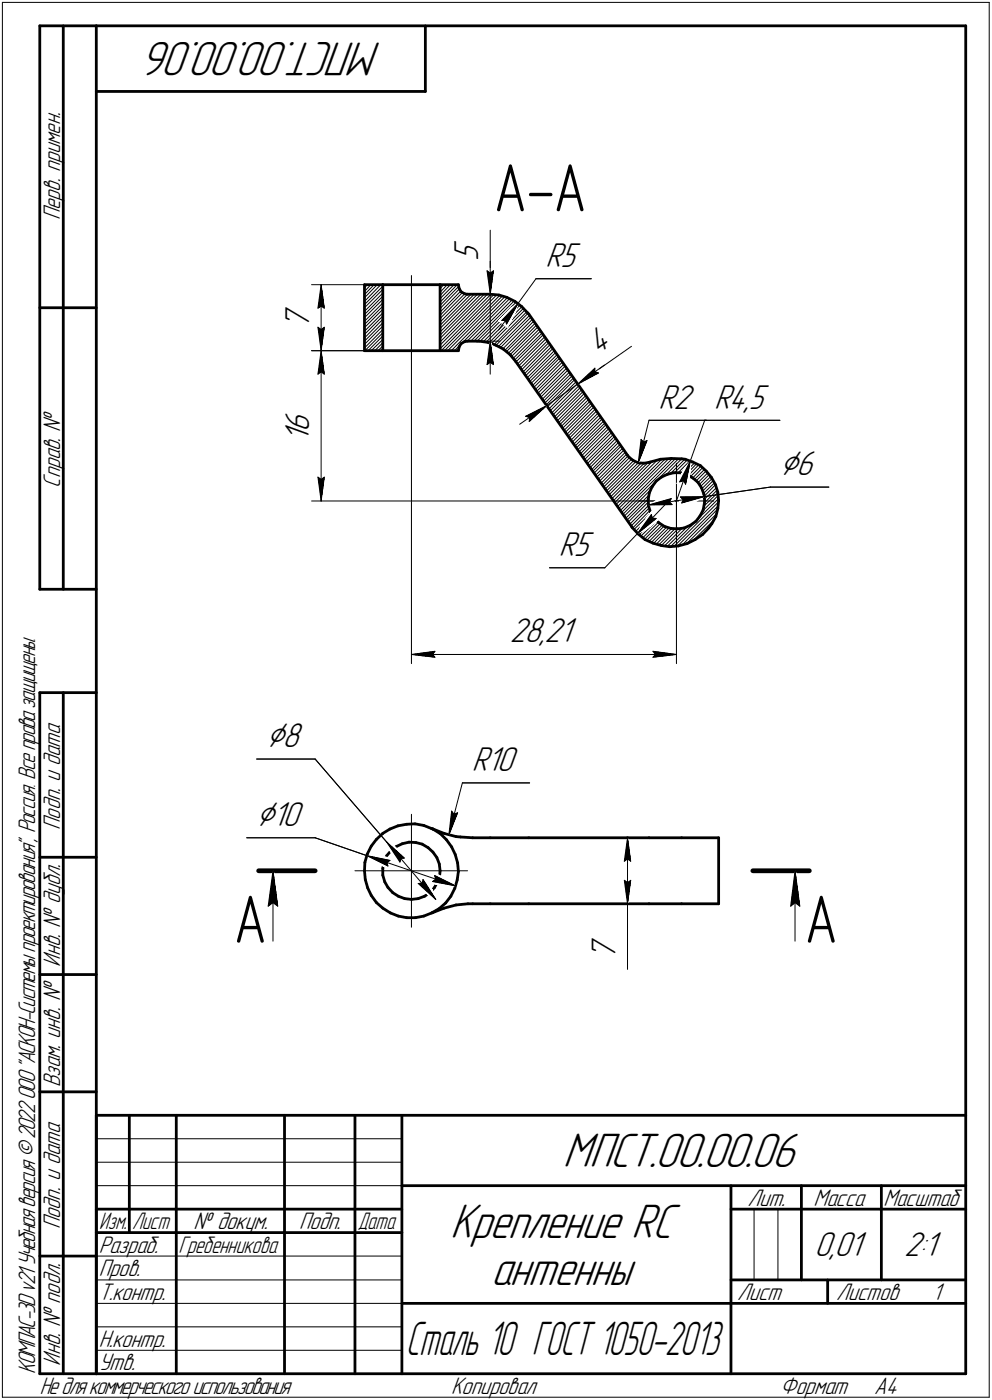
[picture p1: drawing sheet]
<svg xmlns="http://www.w3.org/2000/svg" width="211mm" height="298mm" viewBox="0 0 211 298" stroke-linecap="round" stroke-linejoin="round" font-family="sans-serif">
<defs><g id="words">
<g font-size="14.6">
<text x="105" y="45">А-А</text>
<text x="49.7" y="200.7">А</text>
<text x="171.2" y="200.7">А</text>
</g>
<g font-size="10.9">
<text x="81.2" y="9" transform="rotate(-180 81.2 9)">МПСТ.00.00.06</text>
<text x="119.8" y="248.5">МПСТ.00.00.06</text>
<text x="95.8" y="263.5">Крепление RC</text>
<text x="104.5" y="273.5">антенны</text>
</g>
<text font-size="10.6" x="86.4" y="288.5">Сталь 10 ГОСТ 1050-2013</text>
<g font-size="8.5">
<text x="165.9" y="101.1">Ç6</text>
<text x="56.6" y="159.1">Ç8</text>
<text x="54.5" y="175.9">Ç10</text>
</g>
<g font-size="7.8">
<text x="101.8" y="55.7" transform="rotate(-90 101.8 55.7)">5</text>
<text x="116.1" y="56.8">R5</text>
<text x="65.8" y="70.2" transform="rotate(-90 65.8 70.2)">7</text>
<text x="127.2" y="75.7" transform="rotate(-35 127.2 75.7)">4</text>
<text x="140.1" y="87">R2 R4,5</text>
<text x="65.8" y="94.2" transform="rotate(-90 65.8 94.2)">1</text>
<text x="65.8" y="92.1" transform="rotate(-90 65.8 92.1)">6</text>
<text x="118.9" y="118.3">R5</text>
<text x="108.5" y="136.8">28,21</text>
<text x="100.4" y="164.2">R10</text>
<text x="131" y="204.5" transform="rotate(-90 131 204.5)">7</text>
<text x="173.3" y="267.5">0,01</text>
<text x="192.4" y="267.5">2:1</text>
</g>
<g font-size="5.4">
<text x="12.8" y="46.9" transform="rotate(-90 12.8 46.9)">Перв. примен.</text>
<text x="12.8" y="103.8" transform="rotate(-90 12.8 103.8)">Справ. №</text>
<text x="12.8" y="176.7" transform="rotate(-90 12.8 176.7)">Подп. и дата</text>
<text x="12.8" y="205.8" transform="rotate(-90 12.8 205.8)">Инв. № дубл.</text>
<text x="12.8" y="231.6" transform="rotate(-90 12.8 231.6)">Взам. инв. №</text>
<text x="159.1" y="256.8">Лит.</text>
<text x="173.1" y="256.8">Масса</text>
<text x="188" y="256.8">Масштаб</text>
<text x="12.8" y="261.7" transform="rotate(-90 12.8 261.7)">Подп. и дата</text>
<text x="41.2" y="261.8">№ докум.</text>
<text x="63.6" y="261.8">Подп.</text>
<text x="21" y="266.8">Разраб.</text>
<text x="21" y="271.8">Пров.</text>
<text x="21" y="276.8">Т.контр.</text>
<text x="156.9" y="276.8">Лист</text>
<text x="177.9" y="276.8">Листов</text>
<text x="198.4" y="276.8">1</text>
<text x="21" y="286.8">Н.контр.</text>
<text x="7.5" y="292.5" transform="rotate(-90 7.5 292.5)">КОМПАС-3Dv21 Учебнаяверсия©2022ООО&quot;АСКОН-Системыпроектирования&quot;, Россия. Всеправазащищены.</text>
<text x="12.8" y="290.8" transform="rotate(-90 12.8 290.8)">Инв. № подл.</text>
<text x="21" y="291.8">Утв.</text>
<text x="8.5" y="296.7">Недлякоммерческогоиспользования</text>
<text x="96" y="296.8">Копировал</text>
<text x="166" y="296.8">Формат</text>
<text x="186" y="296.8">A4</text>
</g>
<g font-size="5.3">
<text x="21.1" y="261.8">Изм.</text>
<text x="28.1" y="261.8">Лист</text>
<text x="76.1" y="261.8">Дата</text>
<text x="38" y="266.8">Гребенникова</text>
</g>
</g></defs>
<g fill="none" stroke="#000" stroke-width=".59">
<path d="M8.5 5.5v120zM8.5 5.5h12zM13.5 5.5v120zM20.5 5.5v287zM20.5 5.5h185zM20.5 19.5h70zM90.5 5.5v14zM205.5 5.5v287zM8.5 65.5h12zM77.6 74.7h3.8zM77.6 60.6v14.1zM77.6 60.6h3.8z"/>
<path d="M81.4 60.6v14.1zM81.4 60.6h12.2zM81.4 74.7h12.2zM93.6 60.6v14.1zM93.6 74.7h3.9zM93.6 60.6h3.9zM97.5 60.6l.2 .9zM97.7 61.5l.4 .6zM97.7 73.8l-.2 .9zM98.1 62.1l.8 .5zM98.1 73.2l-.4 .6zM98.1 73.2l.8-.5z"/>
<path d="M98.9 62.6l.6 .1zM98.9 72.7l.6-.1zM99.5 62.7h4.8zM99.5 72.6h2zM101.5 72.6h.4zM101.9 72.6l1.9 .3zM103.8 72.9l1.7 .6zM104.3 62.7l1.9 .1zM105.5 73.5l1.6 .8zM106.2 62.8l1.7 .5zM107.1 74.3l1.4 1.2zM107.9 63.3l1.7 .9z"/>
<path d="M108.5 75.5l1.2 1.5zM109.6 64.2l1.4 1.1zM109.7 77l24.7 35.1zM111 65.3l1.3 1.3zM112.3 66.6l.2 .3zM112.5 66.9l21 30zM133.5 96.9l.4 .5zM133.9 97.4l.8 .6zM134.7 98l1.1 .6zM135.8 98.6h1.2zM137 98.6l1.1-.1zM138.1 98.5l.2-.1z"/>
<path d="M138.3 98.4l2.2-.6zM140.5 97.8l2.3-.2zM142.8 97.6l2.2 .1zM145 97.7l.8 .1zM145.8 97.8l1.6 .6zM147.4 98.4l1.6 .7zM149 99.1l1.3 1.2zM134.4 112.1l.1 .3zM134.5 112.4l1.3 1.3zM135.8 113.7l1.4 1.2zM137.2 114.9l1.7 .8zM137.9 106.3l.1 1.5z"/>
<path d="M138 107.8l.4 1.3zM138.2 104.9l-.3 1.4zM138.4 109.1l.8 1.2zM138.8 103.6l-.6 1.3zM138.9 115.7l1.8 .5zM139.2 110.3l1 1zM139.6 102.4l1.1-.8zM139.6 102.4l-.8 1.2zM140.2 111.3l1.2 .8zM140.7 101.6l1.3-.6zM140.7 116.2l1.8 .2zM141.4 112.1l1.3 .4z"/>
<path d="M142 101l1.3-.3zM142.5 116.4l1.9-.2zM142.7 112.5l1.5 .1zM143.3 100.7h1.5zM144.2 112.6l1.3-.2zM144.4 116.2l1.8-.5zM144.8 100.7l1.3 .4zM145.5 112.4l1.4-.6zM146.1 101.1l1.3 .7zM146.2 115.7l1.7-.8zM146.9 111.8l1.2-.8zM147.4 101.8l1.1 .9z"/>
<path d="M147.9 114.9l1.6-1.1zM148.5 102.7l.8 1.2zM148.9 109.9l-.8 1.1zM149.3 103.9l.5 1.3zM149.6 108.6l-.7 1.3zM149.8 105.2l.1 1.5zM149.9 107.3l-.3 1.3zM149.9 106.7v.6zM150.3 100.3l1.1 1.4zM150.8 112.4l-1.3 1.4zM151.4 101.7l.8 1.5zM151.5 111.5l-.7 .9z"/>
<path d="M152.2 103.2l.5 1.6zM152.3 110l-.8 1.5zM152.7 108.3l-.4 1.7zM152.7 104.8l.2 1.8zM152.9 106.6l-.2 1.7zM8.5 125.5h12zM8.5 147.5v145zM8.5 147.5h12zM13.5 147.5v145zM80.1 178.7l1.3-1.2zM80.1 178.7l-1.1 1.5zM81.4 177.5l1.6-1z"/>
<path d="M83 176.5l1.7-.6zM84.7 175.9l1.8-.4zM85.6 179.7l1.4-.4zM86.5 175.5l1.8-.1zM87 179.3l1.5 .1zM88.3 175.4l1.9 .4zM88.5 179.4l1.3 .3zM89.8 179.7l1.3 .8zM90.2 175.8l1.7 .6zM91.9 176.4l.2 .1zM92.1 176.5l1.6 1zM92.1 176.5l2.4 1z"/>
<path d="M93.7 177.5l1.3 1.3zM94.5 177.5l2.5 .6zM95 178.8l1.1 1.5zM97 178.1l1 .1zM98 178.2l2.6 .2zM100.6 178.4h3.7zM104.3 178.4h8.2zM112.5 178.4h21zM133.5 178.4h4.6zM138.1 178.4h6.9zM145 178.4h7.9zM152.9 178.4v14z"/>
<path d="M8.5 182.5h12zM77.6 185.4l.1 1.9zM77.6 183.6v1.8zM77.7 187.3l.5 1.8zM78.1 181.9l-.5 1.7zM78.2 189.1l.8 1.6zM79 180.2l-.9 1.7zM79 190.7l1.1 1.5zM80.1 192.2l1.3 1.2zM81.4 184.9v1.5zM81.4 186.4l.5 1.4zM81.4 193.4l1.7 1z"/>
<path d="M81.7 183.6l-.3 1.3zM81.9 187.8l.6 1.2zM82.3 182.2l-.6 1.4zM82.5 189l1.1 1.1zM83.1 194.4l1.7 .7zM83.2 181.1l1.1-.8zM83.2 181.1l-.9 1.1zM83.6 190.1l1.2 .7zM84.3 180.3l1.3-.6zM84.8 190.8l1.3 .5zM84.8 195.1l1.7 .3zM86.1 191.3l1.4 .2z"/>
<path d="M86.5 195.4h1.9zM87.5 191.5l1.5-.2zM88.4 195.4l1.8-.3zM89 191.3l1.3-.5zM90.2 195.1l1.7-.7zM90.3 190.8l1.2-.7zM91.1 180.5l1 .9zM91.9 194.4l1.6-.9zM91.9 194.4l.2-.1zM92.1 181.4l.9 1.2zM92.1 194.3l2.4-.9zM92.5 189l-1 1.1z"/>
<path d="M93 182.6l.5 1.4zM93.1 187.7l-.6 1.3zM93.5 184l.1 1.4zM93.5 193.5l1.3-1.2zM93.6 186.4l-.5 1.3zM93.6 185.4v1zM94.5 193.4l2.5-.7zM95.9 190.8l-1.1 1.5zM96.1 180.3l.8 1.6zM96.8 189.1l-.9 1.7zM96.9 181.9l.5 1.8zM97 192.7l2.6-.3z"/>
<path d="M97.3 187.4l-.5 1.7zM97.4 183.7l.1 1.9zM97.5 185.6l-.2 1.8zM99.6 192.4h1zM100.6 192.4h3.7zM104.3 192.4h8.2zM112.5 192.4h21zM133.5 192.4h4.6zM138.1 192.4h6.9zM145 192.4h7.9zM8.5 207.5h12zM8.5 232.5h12z"/>
<path d="M20.5 237.5h185zM20.5 237.5v55zM27.5 237.5v25zM37.5 237.5v55zM60.5 237.5v55zM75.5 237.5v55zM85.5 237.5v55zM20.5 257.5h65zM85.5 252.5h120zM155.5 252.5v40zM155.5 257.5h15zM170.5 252.5v20z"/>
<path d="M170.5 257.5h35zM187.5 252.5v20zM8.5 267.5h12zM20.5 262.5h65zM85.5 277.5h70zM155.5 277.5h50zM155.5 272.5h50zM176.1 272.5v5zM8.5 292.5h12zM20.5 292.5h185z"/>
</g>
<g fill="none" stroke="#000" stroke-width=".21">
<path d="M.5 .5v297zM.5 .5h210zM210.5 .5v297zM87.5 58.7v17.9zM103.6 57.7l.7 .5zM103.6 57.7l.7 5zM104.3 57.7v5zM104.3 49v8.7zM104.3 58.2l.7-.5zM104.3 55.6v7.1zM105 57.7l-.7 5zM114 59.4h11.8z"/>
<path d="M114 59.4l-3.8 5.2zM66.3 74.7h15.1zM66.3 60.6h15.1zM67.6 69.7l.7 5zM67.6 69.7l.7 .5zM67.6 65.6l.7-.4zM67.6 79.7l.7-.5zM68.3 70.2l.7-.5zM68.3 60.6l.7 5zM68.3 65.2l.7 .4zM68.3 60.6l-.7 5zM68.3 60.6v14.1z"/>
<path d="M68.3 74.7l.7 5zM68.3 79.2l.7 .5zM68.3 74.7l-.7 5zM68.3 74.7v32zM69 69.7l-.7 5zM77.6 74.1l3.8-3.9zM77.6 73.3l3.8-3.9zM77.6 72.6l3.8-3.9zM77.6 71.2l3.8-3.9zM77.6 70.5l3.8-3.9zM77.6 69.8l3.8-3.9zM77.6 69.1l3.8-3.9z"/>
<path d="M77.6 68.4l3.8-3.9zM77.6 67.6l3.8-3.8zM77.6 67l3.8-3.9zM77.6 66.3l3.8-3.9zM77.6 65.5l3.8-3.9zM77.6 64.9l3.8-3.9zM77.6 74.7l3.8-3.8zM78.1 60.6l-.5 .7zM78.3 74.7l3.1-3.2zM78.9 60.6l-1.3 1.5zM79 74.7l2.4-2.4zM79.6 60.6l-2 2.1z"/>
<path d="M80.3 60.6l-2.7 2.8zM80.4 74.7l1-1zM81 60.6l-3.4 3.6zM81.1 74.7l.3-.3zM81.4 73l-1.6 1.7zM81.4 68l-3.8 4zM87.5 74.7v66.6zM93.6 73.5l10.9-10.8zM93.6 72.1l9.4-9.4zM93.6 71.4l8.8-8.7zM93.6 69.9l7.3-7.2zM93.6 69.3l6.6-6.6z"/>
<path d="M93.6 67.8l5.3-5.2zM93.6 63.6l3-3zM93.7 60.6l-.1 .2zM94.4 60.6l-.8 .9zM94.6 74.7l11.7-11.8zM95.2 60.6l-1.6 1.6zM95.2 74.7l11.7-11.7zM95.8 60.6l-2.2 2.3zM96.7 74.7l1.3-1.3zM97.3 60.6l-3.7 3.7zM97.5 74.7v-.1zM97.5 61l-3.9 4z"/>
<path d="M97.7 61.6l-4.1 4.1zM98 62l-4.4 4.5zM98.3 73.1l9.7-9.8zM98.4 62.3l-4.8 4.8zM99.4 72.6l9.1-9zM99.5 62.7l-5.9 5.9zM100.2 72.6l8.8-8.8zM100.8 72.6l8.6-8.5zM101.5 72.6h4.8zM101.6 62.7l-8 8zM102.2 72.6l8-8zM102.9 72.7l7.8-7.8z"/>
<path d="M103.5 72.8l7.6-7.5zM103.6 77.6l.7-.5zM103.7 62.7l-10.1 10.1zM104.3 72.6l-.7 5zM104.3 77.1l.7 .5zM104.3 72.6l.7 5zM104.3 72.6v7.1zM104.3 62.7v9.9zM104.6 73.2l7.2-7.2zM105.2 73.3l6.9-6.9zM105.2 62.7l-11.6 11.6zM105.6 73.5l6.8-6.8z"/>
<path d="M105.7 62.7l-11.8 12zM106.1 73.7l6.6-6.6zM106.5 74l6.4-6.4zM106.8 68.2h.7zM107 74.3l6.3-6.3zM107.4 63.2l-11.4 11.5zM107.5 68.2l.3 .8zM107.8 74.8l6.1-6zM108.2 75.2l5.9-5.9zM108.5 75.5l5.9-5.8zM108.9 75.9l5.8-5.8zM109.2 76.3l5.8-5.8z"/>
<path d="M109.6 76.6l5.7-5.6zM109.7 77l7.8 11zM109.8 77l5.8-5.7zM109.8 64.3l-8.3 8.3zM110.2 77.5l5.7-5.8zM110.2 64.6l-3.4 3.6zM110.2 64.6l-2.4 4.4zM110.2 64.6l-4.1 5.7zM110.4 77.9l5.8-5.8zM110.7 78.3l5.8-5.7zM111 78.7l5.8-5.7zM111.4 65.6l-7.3 7.4z"/>
<path d="M111.6 79.6l5.7-5.8zM112.5 66.9l11.5 16.5zM113.5 68.4l-6.1 6.2zM117 73.4l-5.7 5.8zM119 76.3l-5.6 5.7zM119.6 77.1l-5.6 5.8zM126.6 79.2l.7 .2zM126.6 78.4v.8zM127 78.9l7.4-5.2zM110.6 90.3l5.7-3.9zM111.8 80l5.8-5.7zM111.8 88.6l4.5-2.2z"/>
<path d="M111.8 88.6l.9 .3zM112.2 80.4l5.7-5.7zM112.4 80.9l5.8-5.8zM112.6 89.7l3.7-3.3zM112.7 88.9l-.1 .8zM112.8 81.2l5.7-5.7zM113 81.6l5.8-5.7zM113.6 82.5l5.8-5.8zM114.2 83.3l5.8-5.7zM114.5 83.7l5.7-5.7zM114.8 84.2l5.8-5.8zM115.1 84.6l5.7-5.8z"/>
<path d="M115.4 85l5.8-5.8zM115.7 85.4l5.7-5.7zM116 85.8l5.7-5.7zM116.2 86.2l5.8-5.7zM116.3 86.4l6.6-4.6zM116.5 86.6l5.8-5.7zM116.8 87l5.8-5.7zM117.1 87.5l5.8-5.8zM117.4 87.9l5.8-5.8zM117.7 88.3l5.7-5.8zM118 88.7l5.8-5.7zM118.3 89.2l5.7-5.8z"/>
<path d="M118.9 90l5.7-5.8zM119.1 90.4l5.8-5.7zM119.5 90.8l5.7-5.7zM119.7 91.2l5.8-5.7zM120.1 91.6l5.7-5.7zM120.3 92l5.8-5.7zM120.9 92.9l5.8-5.8zM121.2 93.3l5.7-5.8zM121.5 93.7l5.8-5.7zM121.8 94.1l5.7-5.7zM122.1 94.6l5.7-5.8zM122.3 95l5.8-5.8z"/>
<path d="M122.7 95.3l5.7-5.6zM122.9 95.8l5.8-5.7zM122.9 81.8l4.1-2.9zM122.9 81.8l4.4-2.4zM122.9 81.8l3.7-3.4zM122.9 81.8l5.7-4.1zM123.5 96.6l5.8-5.8zM123.8 97l5.7-5.7zM124.1 97.5l5.8-5.8zM124.3 83.8l-5.7 5.8zM124.4 97.9l5.7-5.8zM124.7 98.3l5.8-5.8z"/>
<path d="M125 98.7l5.7-5.7zM125.6 99.6l5.7-5.8zM126.3 86.7l-5.7 5.8zM128.9 90.4l-5.6 5.8zM131 93.4l-5.7 5.7zM131.6 94.2l-5.7 5.8zM133.6 97.1l-5.7 5.8zM133.9 97.5l-5.7 5.8zM136.4 93.6l-.6 5zM136.4 93.6l.5 .5zM136.9 94.1l.8-.3zM137.7 93.8l-1.9 4.8z"/>
<path d="M138.1 89.5h12.2zM138.1 89.5l-2.3 9.1zM138.9 98.1l-8.3 8.5zM143.9 98.6v8.1zM145 97.7l-3.3 3.4zM146.9 98.1l-1 5zM146.9 98.1l-2.3 4.5zM146.9 98.1l-3 8.6zM148.3 98.7l-2.3 2.3zM148.7 99l-2.2 2.3zM149.1 99.3l-2.1 2.1zM149.5 99.6l-2.1 2.2z"/>
<path d="M149.9 99.9l-2.1 2.1zM149.9 89.5l-3 8.6zM149.9 89.5h16zM66.3 106.7h77.6zM67.6 101.6l.7 5.1zM67.6 101.6l.7 .5zM68.3 102.1l.7-.5zM69 101.6l-.7 5.1zM126.2 100.3l5.7-5.6zM126.4 100.8l5.8-5.8zM126.7 101.2l5.8-5.8zM127 101.6l5.8-5.8z"/>
<path d="M127.3 102l5.8-5.7zM127.6 102.4l5.7-5.7zM128.4 103.7l6-5.9zM128.8 104.1l6-6zM129 104.6l6.2-6.2zM129.4 104.9l6.4-6.3zM129.6 105.3l6.8-6.7zM130 105.7l7.1-7.1zM130.2 106.2l7.7-7.7zM130.8 107l9.1-9zM131.1 107.4l9.7-9.6zM131.4 107.9l10.2-10.2z"/>
<path d="M131.7 108.3l10.6-10.7zM132 108.7l11.1-11.1zM132.2 109.1l11.6-11.5zM132.6 109.5l11.8-11.9zM133.2 110.3l4.9-4.9zM133.4 110.7l4.5-4.4zM133.7 111.2l4.2-4.3zM134.3 112l3.8-3.8zM134.9 112.8l3.6-3.6zM135.6 113.5l3.4-3.3zM135.6 113.6l-6.9 7.3zM135.6 113.6l4-3.2z"/>
<path d="M135.9 106.7h8zM136 113.9l3.4-3.4zM136.3 114.2l3.4-3.3zM136.7 114.6l3.3-3.3zM137.2 114.8l3.3-3.3zM137.6 115.1l3.3-3.3zM138 107.6l-4 4zM138 107.5l4.8-1.3zM138 107.5l5-.1zM138 107.5l11.9-1.8zM138.3 108.7l-3.7 3.7zM138.3 104.4l-5.5 5.5z"/>
<path d="M138.5 115.6l3.3-3.3zM138.6 109.6l-3 4zM138.6 109.6l.2 .7zM138.8 109.6l-3.6 3.6zM138.8 110.3l.8 .1zM140.1 116.1l3.5-3.5zM140.7 116.2l3.6-3.6zM141.3 116.3l3.8-3.8zM141.3 112l-3.2 3.3zM142 116.3l4.1-4zM142.3 112.4l-3.3 3.3zM142.4 106.8l.6 .6z"/>
<path d="M142.6 106.3l-7 7.3zM142.7 116.4l5.3-5.3zM142.7 100.8l3-3zM142.8 106.2l-.4 .6zM142.9 112.5l-3.3 3.4zM143.4 116.3l9.5-9.5zM143.5 100.7l2.7-2.7zM143.9 106.7h8zM143.9 106.7v7.9zM143.9 106.7v34.6zM144.2 116.2l8.7-8.6zM144.3 100.7l2.5-2.6z"/>
<path d="M144.6 102.6l.9-.2zM144.8 105.8l.6 .6zM144.8 105.8l5.1-.1zM144.9 100.8l2.4-2.5zM145 107.1l4.9-1.4zM145.4 106.4l-.4 .7zM145.5 100.8l2.3-2.2zM145.5 102.4l.4 .7zM146.1 115.7l6.4-6.3zM147.3 115.2l4.8-4.6zM148.2 102.4l2.1-2.2zM148.3 110.7l4.6-4.5z"/>
<path d="M148.5 102.8l2.1-2.1zM148.8 103.1l2.2-2.1zM149.1 103.5l2.2-2.1zM149.4 113.9l1.3-1.3zM149.4 104.1l2.2-2.2zM149.5 104.6l2.3-2.3zM149.7 105.1l2.4-2.3zM149.8 107.8l2.9-2.9zM149.9 105.7l14-2zM149.9 107l2.8-2.7zM149.9 106.3l2.6-2.5zM152.2 103.2l-2.3 2.5z"/>
<path d="M152.7 108.4l-7.6 7.7zM152.8 105.5l-3.3 3.3zM163.9 103.7h12.5zM87.5 139.4l5-.7zM87.5 139.4l5 .6zM87.5 139.4h56.4zM92 139.4l.5 .6zM92.5 138.7l-.5 .7zM116.9 120.9h11.8zM138.9 140l5-.6zM138.9 138.7l.5 .7zM138.9 138.7l5 .7z"/>
<path d="M139.4 139.4l-.5 .6zM52.5 178.4h14.6zM54.6 161.6h12.5zM67.1 161.6l15.2 17.7zM67.1 178.4l11 3.8zM82.3 179.3l3.7 3.4zM82.3 179.3l2.8 4.3zM82.3 179.3l10.4 12.2zM87.5 173.4v12zM96.1 172.7l-.6 5.1zM96.1 172.7l.5 .7zM96.6 173.4l.8-.3z"/>
<path d="M97.4 173.1l-1.9 4.7zM98.4 166.7h14.3zM98.4 166.7l-2.9 11.1zM133.5 178.4l.7 5zM133.5 178.4l-.7 5zM133.5 178.4v14zM57.1 193l1-.8zM58.1 185.4l1 7.6zM58.1 192.2l1 .8zM58.1 185.4l-1 7.6zM58.1 185.4v15zM75.5 185.4h12z"/>
<path d="M78.1 182.2l4.9 1zM78.1 182.2l4.4 2.2zM78.1 182.2l18.8 6.4zM82.3 183.6l.7-.4zM82.3 183.6l.2 .8zM85.3 182.8l.7-.1zM85.3 182.8l-.2 .8zM87.5 185.4h12zM87.5 185.4v12zM89 188.1l3.7 3.4zM89 188.1l.8-.1zM90 187.3l-.2 .7z"/>
<path d="M90 187.3l2.7 4.2zM91.9 194.4l1.6-.9zM92 187.7l4.9 .9zM92 187.7l.7-.5zM92.5 186.4l.2 .8zM92.5 186.4l4.4 2.2zM93.5 193.5l1.3-1.2zM95.9 190.8l-1.1 1.5zM96.8 189.1l-.9 1.7zM97.3 187.4l-.5 1.7zM97.5 186.7l-.2 .7zM132.8 183.4l.7-.5z"/>
<path d="M132.8 187.5l.7 4.9zM132.8 187.5l.7 .5zM133.5 192.4v5zM133.5 197.4v9zM133.5 182.9l.7 .5zM133.5 188l.7-.5zM134.2 187.5l-.7 4.9zM168.2 193l1-.8zM169.2 185.4l1 7.6zM169.2 192.2l1 .8zM169.2 185.4l-1 7.6zM169.2 185.4v15z"/>
<path d="M20.5 247.5h65zM20.5 252.5h65zM20.5 242.5h65zM160.4 257.5v15zM165.5 257.5v15zM20.5 267.5h65zM20.5 272.5h65zM20.5 277.5h65zM.5 297.5h210zM20.5 282.5h65zM20.5 287.5h65z"/>
</g>
<path d="M55 185.4h12.1zM160.2 185.4h12z" fill="none" stroke="#000" stroke-width="1"/>
<g fill="#fff" stroke="#fff" stroke-width=".21">
<path d="M49.7 189.6h7.2zM49.7 189.7h7.2zM49.7 189.7h7.2zM49.7 189.8h7.2zM49.7 189.9h7.2zM49.7 190h7.2zM49.7 190.1h7.2zM49.7 190.2h7.2zM49.7 190.2h7.2zM49.7 190.3h7.2zM49.7 190.4h7.2zM49.7 190.5h7.2zM49.7 190.6h7.2zM49.7 190.7h7.2zM49.7 190.8h7.2zM49.7 190.8h7.2zM49.7 190.9h7.2zM49.7 191h7.2zM49.7 191.1h7.2zM49.7 191.2h7.2zM49.7 191.3h7.2zM49.7 191.3h7.2zM49.7 191.4h7.2zM49.7 191.5h7.2zM49.7 191.6h7.2zM49.7 191.7h7.2zM49.7 191.8h7.2zM49.7 191.9h7.2zM49.7 191.9h7.2zM49.7 192h7.2zM49.7 192.1h7.2zM49.7 192.2h7.2zM49.7 192.3h7.2zM49.7 192.4h7.2zM49.7 192.4h7.2zM49.7 192.5h7.2zM49.7 192.6h7.2zM49.7 192.7h7.2zM49.7 192.8h7.2zM49.7 192.9h7.2zM49.7 193h7.2zM49.7 193h7.2zM49.7 193.1h7.2zM49.7 193.2h7.2zM49.7 193.3h7.2zM49.7 193.4h7.2zM49.7 193.5h7.2zM49.7 193.5h7.2zM49.7 193.6h7.2zM49.7 193.7h7.2zM49.7 193.8h7.2zM49.7 193.9h7.2zM49.7 194h7.2zM49.7 194.1h7.2zM49.7 194.1h7.2zM49.7 194.2h7.2zM49.7 194.3h7.2zM49.7 194.4h7.2zM49.7 194.5h7.2zM49.7 194.6h7.2zM49.7 194.6h7.2zM49.7 194.7h7.2zM49.7 194.8h7.2zM49.7 194.9h7.2zM49.7 195h7.2zM49.7 195.1h7.2zM49.7 195.2h7.2zM49.7 195.2h7.2zM49.7 195.3h7.2zM49.7 195.4h7.2zM49.7 195.5h7.2zM49.7 195.6h7.2zM49.7 195.7h7.2zM49.7 195.7h7.2zM49.7 195.8h7.2zM49.7 195.9h7.2zM49.7 196h7.2zM49.7 196.1h7.2zM49.7 196.2h7.2zM49.7 196.3h7.2zM49.7 196.3h7.2zM49.7 196.4h7.2zM49.7 196.5h7.2zM49.7 196.6h7.2zM49.7 196.7h7.2zM49.7 196.8h7.2zM49.7 196.8h7.2zM49.7 196.9h7.2zM49.7 197h7.2zM49.7 197.1h7.2zM49.7 197.2h7.2zM49.7 197.3h7.2zM49.7 197.4h7.2zM49.7 197.4h7.2zM49.7 197.5h7.2zM49.7 197.6h7.2zM49.7 197.7h7.2zM49.7 197.8h7.2zM49.7 197.9h7.2zM49.7 198h7.2zM49.7 198h7.2zM49.7 198.1h7.2zM49.7 198.2h7.2zM49.7 198.3h7.2zM49.7 198.4h7.2zM49.7 198.5h7.2zM49.7 198.5h7.2zM49.7 198.6h7.2zM49.7 198.7h7.2zM49.7 198.8h7.2zM49.7 198.9h7.2zM49.7 199h7.2zM49.7 199.1h7.2zM49.7 199.1h7.2zM49.7 199.2h7.2zM49.7 199.3h7.2zM49.7 199.4h7.2zM49.7 199.5h7.2zM49.7 199.6h7.2zM49.7 199.6h7.2zM49.7 199.7h7.2zM49.7 199.8h7.2zM49.7 199.9h7.2zM49.7 200h7.2zM49.7 200.1h7.2zM49.7 200.2h7.2zM49.7 200.2h7.2zM49.7 200.3h7.2zM49.7 200.4h7.2zM49.7 200.5h7.2zM49.7 200.6h7.2zM49.7 200.7h7.2zM49.7 200.7h7.2zM49.7 200.8h7.2zM49.7 200.9h7.2zM49.7 201h7.2zM49.7 201.1h7.2zM49.7 201.2h7.2zM49.7 201.3h7.2zM49.7 201.3h7.2zM49.7 201.4h7.2zM49.7 201.5h7.2zM49.7 201.6h7.2zM49.7 201.7h7.2zM49.7 201.8h7.2zM49.7 201.8h7.2zM49.7 201.9h7.2zM49.7 202h7.2zM49.7 202.1h7.2zM49.7 202.2h7.2zM49.7 202.3h7.2zM49.7 202.4h7.2zM49.7 202.4h7.2zM49.7 202.5h7.2zM49.7 202.6h7.2zM49.7 202.7h7.2zM49.7 202.8h7.2zM49.7 202.9h7.2zM49.7 202.9h7.2zM49.7 203h7.2zM49.7 203.1h7.2zM49.7 203.2h7.2zM49.7 203.3h7.2zM49.7 203.4h7.2zM49.7 203.5h7.2zM49.7 203.5h7.2zM49.7 203.6h7.2zM49.7 203.7h7.2z"/>
<path d="M171.2 189.6h7.1zM171.2 189.7h7.1zM171.2 189.7h7.1zM171.2 189.8h7.1zM171.2 189.9h7.1zM171.2 190h7.1zM171.2 190.1h7.1zM171.2 190.2h7.1zM171.2 190.2h7.1zM171.2 190.3h7.1zM171.2 190.4h7.1zM171.2 190.5h7.1zM171.2 190.6h7.1zM171.2 190.7h7.1zM171.2 190.8h7.1zM171.2 190.8h7.1zM171.2 190.9h7.1zM171.2 191h7.1zM171.2 191.1h7.1zM171.2 191.2h7.1zM171.2 191.3h7.1zM171.2 191.3h7.1zM171.2 191.4h7.1zM171.2 191.5h7.1zM171.2 191.6h7.1zM171.2 191.7h7.1zM171.2 191.8h7.1zM171.2 191.9h7.1zM171.2 191.9h7.1zM171.2 192h7.1zM171.2 192.1h7.1zM171.2 192.2h7.1zM171.2 192.3h7.1zM171.2 192.4h7.1zM171.2 192.4h7.1zM171.2 192.5h7.1zM171.2 192.6h7.1zM171.2 192.7h7.1zM171.2 192.8h7.1zM171.2 192.9h7.1zM171.2 193h7.1zM171.2 193h7.1zM171.2 193.1h7.1zM171.2 193.2h7.1zM171.2 193.3h7.1zM171.2 193.4h7.1zM171.2 193.5h7.1zM171.2 193.5h7.1zM171.2 193.6h7.1zM171.2 193.7h7.1zM171.2 193.8h7.1zM171.2 193.9h7.1zM171.2 194h7.1zM171.2 194.1h7.1zM171.2 194.1h7.1zM171.2 194.2h7.1zM171.2 194.3h7.1zM171.2 194.4h7.1zM171.2 194.5h7.1zM171.2 194.6h7.1zM171.2 194.6h7.1zM171.2 194.7h7.1zM171.2 194.8h7.1zM171.2 194.9h7.1zM171.2 195h7.1zM171.2 195.1h7.1zM171.2 195.2h7.1zM171.2 195.2h7.1zM171.2 195.3h7.1zM171.2 195.4h7.1zM171.2 195.5h7.1zM171.2 195.6h7.1zM171.2 195.7h7.1zM171.2 195.7h7.1zM171.2 195.8h7.1zM171.2 195.9h7.1zM171.2 196h7.1zM171.2 196.1h7.1zM171.2 196.2h7.1zM171.2 196.3h7.1zM171.2 196.3h7.1zM171.2 196.4h7.1zM171.2 196.5h7.1zM171.2 196.6h7.1zM171.2 196.7h7.1zM171.2 196.8h7.1zM171.2 196.8h7.1zM171.2 196.9h7.1zM171.2 197h7.1zM171.2 197.1h7.1zM171.2 197.2h7.1zM171.2 197.3h7.1zM171.2 197.4h7.1zM171.2 197.4h7.1zM171.2 197.5h7.1zM171.2 197.6h7.1zM171.2 197.7h7.1zM171.2 197.8h7.1zM171.2 197.9h7.1zM171.2 198h7.1zM171.2 198h7.1zM171.2 198.1h7.1zM171.2 198.2h7.1zM171.2 198.3h7.1zM171.2 198.4h7.1zM171.2 198.5h7.1zM171.2 198.5h7.1zM171.2 198.6h7.1zM171.2 198.7h7.1zM171.2 198.8h7.1zM171.2 198.9h7.1zM171.2 199h7.1zM171.2 199.1h7.1zM171.2 199.1h7.1zM171.2 199.2h7.1zM171.2 199.3h7.1zM171.2 199.4h7.1zM171.2 199.5h7.1zM171.2 199.6h7.1zM171.2 199.6h7.1zM171.2 199.7h7.1zM171.2 199.8h7.1zM171.2 199.9h7.1zM171.2 200h7.1zM171.2 200.1h7.1zM171.2 200.2h7.1zM171.2 200.2h7.1zM171.2 200.3h7.1zM171.2 200.4h7.1zM171.2 200.5h7.1zM171.2 200.6h7.1zM171.2 200.7h7.1zM171.2 200.7h7.1zM171.2 200.8h7.1zM171.2 200.9h7.1zM171.2 201h7.1zM171.2 201.1h7.1zM171.2 201.2h7.1zM171.2 201.3h7.1zM171.2 201.3h7.1zM171.2 201.4h7.1zM171.2 201.5h7.1zM171.2 201.6h7.1zM171.2 201.7h7.1zM171.2 201.8h7.1zM171.2 201.8h7.1zM171.2 201.9h7.1zM171.2 202h7.1zM171.2 202.1h7.1zM171.2 202.2h7.1zM171.2 202.3h7.1zM171.2 202.4h7.1zM171.2 202.4h7.1zM171.2 202.5h7.1zM171.2 202.6h7.1zM171.2 202.7h7.1zM171.2 202.8h7.1zM171.2 202.9h7.1zM171.2 202.9h7.1zM171.2 203h7.1zM171.2 203.1h7.1zM171.2 203.2h7.1zM171.2 203.3h7.1zM171.2 203.4h7.1zM171.2 203.5h7.1zM171.2 203.5h7.1zM171.2 203.6h7.1zM171.2 203.7h7.1z"/>
<path d="M58 185.7h.3zM58 185.8h.3zM57.9 185.8h.4zM57.9 185.9h.4zM57.8 186h.5zM57.8 186.1h.6zM57.8 186.2h.6zM57.7 186.3h.8zM57.7 186.4h.8zM57.7 186.4h.9zM57.7 186.5h.9zM57.6 186.6h1zM57.6 186.7h1.1zM57.6 186.8h1.1zM57.5 186.9h1.3zM57.5 186.9h1.3zM57.4 187h1.4zM57.4 187.1h1.4zM57.3 187.2h1.5zM57.3 187.3h1.6zM57.3 187.4h1.6zM57.3 187.5h1.6zM57.3 187.5h1.6zM57.3 187.6h1.6zM57.3 187.7h1.6zM57.3 187.8h1.6zM57.2 187.9h1.7zM57.2 188h1.8zM57.2 188h1.8zM57.2 188.1h1.8zM57.2 188.2h1.8zM57.2 188.3h1.8zM57.2 188.4h1.8zM57.1 188.5h1.9zM57.1 188.6h1.9zM57.1 188.6h2zM57.1 188.7h2zM57.1 188.8h2zM57.1 188.9h2zM57.1 189h2zM57.1 189.1h2zM57.1 189.1h2zM57.1 189.2h2zM57.1 189.3h2.1zM57.1 189.4h2.1zM57.1 189.5h2.1zM57.1 189.6h2.1zM57.1 189.7h2.1zM57 189.7h2.2zM57 189.8h2.2zM57 189.9h2.2zM57 190h2.3zM57 190.1h2.3zM57 190.2h2.3zM57 190.2h2.3zM56.9 190.3h2.4zM56.9 190.4h2.4zM56.9 190.5h2.4zM56.9 190.6h2.4zM56.9 190.7h2.4zM56.9 190.8h2.5zM56.9 190.8h2.5zM56.9 190.9h2.5zM56.8 191h2.6zM56.8 191.1h2.6zM56.8 191.2h2.6zM56.8 191.3h2.6zM56.8 191.3h2.6zM56.8 191.4h2.6zM56.8 191.5h2.6zM56.7 191.6h2.7zM56.7 191.7h2.7zM56.7 191.8h2.7zM56.7 191.9h2.7zM56.7 191.9h2.7zM56.7 192h2.7zM56.7 192.1h2.8zM56.7 192.2h2.8zM56.6 192.3h2.9zM56.6 192.4h2.9zM56.6 192.4h2.9zM56.6 192.5h2.9zM56.6 192.6h2.9zM56.6 192.7h2.9zM56.6 192.8h3zM56.6 192.9h3zM56.6 193h3zM56.6 193h3zM56.6 193.1h3zM56.6 193.2h3zM56.6 193.3h3zM56.6 193.4h3z"/>
<path d="M169.1 185.7h.2zM169.1 185.8h.2zM169.1 185.8h.3zM169 185.9h.4zM169 186h.4zM168.9 186.1h.6zM168.9 186.2h.6zM168.9 186.3h.7zM168.8 186.4h.8zM168.8 186.4h.9zM168.8 186.5h.9zM168.7 186.6h1zM168.7 186.7h1.1zM168.7 186.8h1.1zM168.7 186.9h1.1zM168.7 186.9h1.1zM168.6 187h1.3zM168.6 187.1h1.3zM168.5 187.2h1.4zM168.5 187.3h1.5zM168.5 187.4h1.5zM168.5 187.5h1.5zM168.5 187.5h1.5zM168.5 187.6h1.5zM168.5 187.7h1.5zM168.5 187.8h1.5zM168.4 187.9h1.7zM168.4 188h1.7zM168.4 188h1.7zM168.4 188.1h1.7zM168.4 188.2h1.7zM168.4 188.3h1.7zM168.4 188.4h1.7zM168.3 188.5h1.9zM168.3 188.6h1.9zM168.3 188.6h1.9zM168.3 188.7h1.9zM168.3 188.8h1.9zM168.3 188.9h1.9zM168.3 189h1.9zM168.3 189.1h1.9zM168.2 189.1h2.1zM168.2 189.2h2.1zM168.2 189.3h2.1zM168.2 189.4h2.1zM168.2 189.5h2.1zM168.2 189.6h2.1zM168.2 189.7h2.1zM168.1 189.7h2.2zM168.1 189.8h2.2zM168.1 189.9h2.2zM168.1 190h2.2zM168.1 190.1h2.2zM168.1 190.2h2.2zM168.1 190.2h2.2zM168.1 190.3h2.2zM168.1 190.4h2.3zM168.1 190.5h2.3zM168.1 190.6h2.3zM168.1 190.7h2.3zM168.1 190.8h2.3zM168.1 190.8h2.3zM168.1 190.9h2.3zM168 191h2.5zM168 191.1h2.5zM168 191.2h2.5zM168 191.3h2.5zM168 191.3h2.5zM168 191.4h2.5zM168 191.5h2.5zM167.9 191.6h2.7zM167.9 191.7h2.7zM167.9 191.8h2.7zM167.9 191.9h2.7zM167.9 191.9h2.7zM167.9 192h2.7zM167.9 192.1h2.7zM167.9 192.2h2.7zM167.8 192.3h2.9zM167.8 192.4h2.9zM167.8 192.4h2.9zM167.8 192.5h2.9zM167.8 192.6h2.9zM167.8 192.7h2.9zM167.8 192.8h2.9zM167.7 192.9h3.1zM167.7 193h3.1zM167.7 193h3.1zM167.7 193.1h3.1zM167.7 193.2h3.1zM167.7 193.3h3.1zM167.7 193.4h3.1z"/>
<path d="M90 186.6h.2zM89.9 186.7h.4zM89.8 186.8h.5zM89.7 186.9h.6zM89.6 186.9h.8zM89.5 187h.9zM89.4 187.1h1.1zM89.3 187.2h1.3zM89.2 187.3h1.4zM89.1 187.4h1.6zM89 187.5h1.8zM88.9 187.5h1.9zM88.8 187.6h2zM88.7 187.7h2.2zM88.6 187.8h2.3zM88.6 187.9h2.4zM88.5 188h2.6zM88.4 188h2.7zM88.2 188.1h3zM88.4 188.2h2.8zM88.5 188.3h2.8zM88.6 188.4h2.8zM88.6 188.5h2.8zM88.7 188.6h2.7zM88.8 188.6h2.7zM88.9 188.7h2.6zM89.1 188.8h2.5zM89.2 188.9h2.5zM89.2 189h2.5zM89.3 189.1h2.5zM89.4 189.1h2.5zM89.5 189.2h2.4zM89.6 189.3h2.3zM89.7 189.4h2.3zM89.8 189.5h2.2zM89.9 189.6h2.2zM90 189.7h2.1zM90.1 189.7h2.1zM90.2 189.8h2zM90.3 189.9h1.9zM90.4 190h1.9zM90.5 190.1h1.8zM90.6 190.2h1.7zM90.7 190.2h1.7zM90.8 190.3h1.6zM90.8 190.4h1.6zM90.9 190.5h1.6zM91 190.6h1.5zM91.2 190.7h1.3zM91.4 190.8h1.1zM91.5 190.8h1zM91.7 190.9h.8zM91.9 191h.7zM91.9 191.1h.7zM92.1 191.2h.5zM92.3 191.3h.4zM92.5 191.3h.2z"/>
<path d="M82.4 179.5h.2zM82.4 179.6h.4zM82.5 179.7h.5zM82.5 179.7h.6zM82.5 179.8h.7zM82.5 179.9h.9zM82.5 180h1.1zM82.5 180.1h1.2zM82.6 180.2h1.3zM82.6 180.3h1.4zM82.6 180.3h1.6zM82.7 180.4h1.5zM82.7 180.5h1.6zM82.7 180.6h1.7zM82.8 180.7h1.7zM82.8 180.8h1.8zM82.8 180.8h1.9zM82.9 180.9h1.9zM82.9 181h2zM82.9 181.1h2.1zM82.9 181.2h2.2zM83 181.3h2.2zM83.1 181.4h2.2zM83.1 181.4h2.2zM83.1 181.5h2.4zM83.2 181.6h2.4zM83.2 181.7h2.5zM83.3 181.8h2.5zM83.4 181.9h2.5zM83.4 181.9h2.5zM83.5 182h2.5zM83.6 182.1h2.6zM83.6 182.2h2.7zM83.7 182.3h2.7zM83.7 182.4h2.7zM83.7 182.5h2.8zM83.8 182.5h2.8zM83.9 182.6h2.8zM83.9 182.7h2.9zM84 182.8h2.7zM84 182.9h2.6zM84.1 183h2.4zM84.2 183h2.2zM84.2 183.1h2.2zM84.2 183.2h2.1zM84.3 183.3h1.9zM84.3 183.4h1.8zM84.4 183.5h1.6zM84.5 183.6h1.4zM84.5 183.6h1.3zM84.6 183.7h1.1zM84.7 183.8h.9zM84.7 183.9h.8zM84.8 184h.5zM84.8 184.1h.5zM84.8 184.1h.4zM84.9 184.2h.2z"/>
<path d="M56.6 153.3h8.5zM56.6 153.4h8.5zM56.6 153.5h8.5zM56.6 153.6h8.5zM56.6 153.7h8.5zM56.6 153.8h8.5zM56.6 153.8h8.5zM56.6 153.9h8.5zM56.6 154h8.5zM56.6 154.1h8.5zM56.6 154.2h8.5zM56.6 154.3h8.5zM56.6 154.3h8.5zM56.6 154.4h8.5zM56.6 154.5h8.5zM56.6 154.6h8.5zM56.6 154.7h8.5zM56.6 154.8h8.5zM56.6 154.9h8.5zM56.6 154.9h8.5zM56.6 155h8.5zM56.6 155.1h8.5zM56.6 155.2h8.5zM56.6 155.3h8.5zM56.6 155.4h8.5zM56.6 155.4h8.5zM56.6 155.5h8.5zM56.6 155.6h8.5zM56.6 155.7h8.5zM56.6 155.8h8.5zM56.6 155.9h8.5zM56.6 156h8.5zM56.6 156h8.5zM56.6 156.1h8.5zM56.6 156.2h8.5zM56.6 156.3h8.5zM56.6 156.4h8.5zM56.6 156.5h8.5zM56.6 156.5h8.5zM56.6 156.6h8.5zM56.6 156.7h8.5zM56.6 156.8h8.5zM56.6 156.9h8.5zM56.6 157h8.5zM56.6 157.1h8.5zM56.6 157.1h8.5zM56.6 157.2h8.5zM56.6 157.3h8.5zM56.6 157.4h8.5zM56.6 157.5h8.5zM56.6 157.6h8.5zM56.6 157.6h8.5zM56.6 157.7h8.5zM56.6 157.8h8.5zM56.6 157.9h8.5zM56.6 158h8.5zM56.6 158.1h8.5zM56.6 158.2h8.5zM56.6 158.2h8.5zM56.6 158.3h8.5zM56.6 158.4h8.5zM56.6 158.5h8.5zM56.6 158.6h8.5zM56.6 158.7h8.5zM56.6 158.7h8.5zM56.6 158.8h8.5zM56.6 158.9h8.5zM56.6 159h8.5zM56.6 159.1h8.5zM56.6 159.2h8.5zM56.6 159.3h8.5zM56.6 159.3h8.5zM56.6 159.4h8.5zM56.6 159.5h8.5zM56.6 159.6h8.5zM56.6 159.7h8.5zM56.6 159.8h8.5zM56.6 159.9h8.5zM56.6 159.9h8.5zM56.6 160h8.5zM56.6 160.1h8.5zM56.6 160.2h8.5zM56.6 160.3h8.5zM56.6 160.4h8.5zM56.6 160.4h8.5zM56.6 160.5h8.5z"/>
<path d="M125.4 199.5h7.1zM125.4 199.6h7.1zM125.4 199.6h7.1zM125.4 199.7h7.1zM125.4 199.8h7.1zM125.4 199.9h7.1zM125.4 200h7.1zM125.4 200.1h7.1zM125.4 200.2h7.1zM125.4 200.2h7.1zM125.4 200.3h7.1zM125.4 200.4h7.1zM125.4 200.5h7.1zM125.4 200.6h7.1zM125.4 200.7h7.1zM125.4 200.7h7.1zM125.4 200.8h7.1zM125.4 200.9h7.1zM125.4 201h7.1zM125.4 201.1h7.1zM125.4 201.2h7.1zM125.4 201.3h7.1zM125.4 201.3h7.1zM125.4 201.4h7.1zM125.4 201.5h7.1zM125.4 201.6h7.1zM125.4 201.7h7.1zM125.4 201.8h7.1zM125.4 201.8h7.1zM125.4 201.9h7.1zM125.4 202h7.1zM125.4 202.1h7.1zM125.4 202.2h7.1zM125.4 202.3h7.1zM125.4 202.4h7.1zM125.4 202.4h7.1zM125.4 202.5h7.1zM125.4 202.6h7.1zM125.4 202.7h7.1zM125.4 202.8h7.1zM125.4 202.9h7.1zM125.4 202.9h7.1zM125.4 203h7.1zM125.4 203.1h7.1zM125.4 203.2h7.1zM125.4 203.3h7.1zM125.4 203.4h7.1zM125.4 203.5h7.1zM125.4 203.5h7.1zM125.4 203.6h7.1zM125.4 203.7h7.1zM125.4 203.8h7.1zM125.4 203.9h7.1zM125.4 204h7.1zM125.4 204h7.1zM125.4 204.1h7.1zM125.4 204.2h7.1zM125.4 204.3h7.1zM125.4 204.4h7.1z"/>
<path d="M133.4 178.6h.3zM133.4 178.7h.3zM133.3 178.8h.5zM133.3 178.9h.5zM133.3 179h.5zM133.3 179.1h.6zM133.3 179.2h.6zM133.2 179.2h.7zM133.2 179.3h.7zM133.1 179.4h.9zM133.1 179.5h.9zM133 179.6h1zM133 179.7h1.1zM133 179.7h1.1zM132.9 179.8h1.3zM132.9 179.9h1.3zM132.8 180h1.5zM132.8 180.1h1.5zM132.8 180.2h1.5zM132.8 180.3h1.6zM132.8 180.3h1.6zM132.8 180.4h1.6zM132.8 180.5h1.6zM132.8 180.6h1.6zM132.8 180.7h1.6zM132.8 180.8h1.6zM132.8 180.8h1.7zM132.7 180.9h1.8zM132.7 181h1.8zM132.7 181.1h1.8zM132.7 181.2h1.8zM132.7 181.3h1.8zM132.7 181.4h1.8zM132.7 181.4h1.8zM132.7 181.5h1.8zM132.7 181.6h1.8zM132.6 181.7h1.9zM132.6 181.8h1.9zM132.6 181.9h1.9zM132.6 181.9h1.9zM132.6 182h1.9zM132.6 182.1h2zM132.6 182.2h2zM132.6 182.3h2zM132.6 182.4h2zM132.5 182.5h2.1zM132.5 182.5h2.1zM132.5 182.6h2.1zM132.5 182.7h2.2zM132.5 182.8h2.2zM132.5 182.9h2.2zM132.5 183h2.2zM132.5 183h2.2zM132.5 183.1h2.2zM132.4 183.2h2.3zM132.4 183.3h2.4zM132.4 183.4h2.4zM132.4 183.5h2.4zM132.4 183.6h2.4zM132.4 183.6h2.4zM132.4 183.7h2.4zM132.4 183.8h2.4z"/>
<path d="M132.3 186.9h2.5zM132.4 187h2.4zM132.4 187.1h2.4zM132.4 187.2h2.4zM132.4 187.3h2.4zM132.4 187.4h2.4zM132.4 187.5h2.4zM132.4 187.5h2.4zM132.4 187.6h2.3zM132.5 187.7h2.2zM132.5 187.8h2.2zM132.5 187.9h2.2zM132.5 188h2.2zM132.5 188h2.2zM132.5 188.1h2.2zM132.5 188.2h2.1zM132.5 188.3h2.1zM132.5 188.4h2.1zM132.6 188.5h2zM132.6 188.6h2zM132.6 188.6h2zM132.6 188.7h2zM132.6 188.8h1.9zM132.6 188.9h1.9zM132.6 189h1.9zM132.6 189.1h1.9zM132.6 189.1h1.9zM132.7 189.2h1.8zM132.7 189.3h1.8zM132.7 189.4h1.8zM132.7 189.5h1.8zM132.7 189.6h1.8zM132.7 189.7h1.8zM132.7 189.7h1.8zM132.7 189.8h1.8zM132.7 189.9h1.8zM132.8 190h1.7zM132.8 190.1h1.6zM132.8 190.2h1.6zM132.8 190.2h1.6zM132.8 190.3h1.6zM132.8 190.4h1.6zM132.8 190.5h1.6zM132.8 190.6h1.6zM132.8 190.7h1.5zM132.8 190.8h1.5zM132.8 190.8h1.5zM132.9 190.9h1.3zM132.9 191h1.3zM133 191.1h1.1zM133 191.2h1.1zM133 191.3h1zM133.1 191.3h.9zM133.1 191.4h.9zM133.2 191.5h.7zM133.2 191.6h.7zM133.3 191.7h.6zM133.3 191.8h.6zM133.3 191.9h.5zM133.3 191.9h.5zM133.3 192h.5zM133.4 192.1h.3zM133.4 192.2h.3z"/>
<path d="M92.2 185.8h.3zM92.2 185.9h.4zM92.1 186h.7zM92.1 186.1h.9zM92.1 186.2h1zM92 186.3h1.3zM92 186.4h1.5zM91.9 186.4h1.7zM91.9 186.5h1.9zM91.9 186.6h2.1zM91.9 186.7h2.2zM91.9 186.8h2.4zM91.8 186.9h2.7zM91.8 186.9h2.9zM91.8 187h3zM91.7 187.1h3.3zM91.7 187.2h3.5zM91.7 187.3h3.6zM91.6 187.4h3.9zM91.6 187.5h4.1zM91.6 187.5h4.2zM91.5 187.6h4.3zM91.5 187.7h4.4zM91.5 187.8h4.5zM91.4 187.9h4.7zM91.4 188h4.8zM91.4 188h5zM91.8 188.1h4.6zM92.2 188.2h4.3zM92.6 188.3h4zM93 188.4h3.7zM93.5 188.5h3.3zM93.9 188.6h3zM94.3 188.6h2.6zM94.7 188.7h1.3z"/>
<path d="M79.1 182.1h1.3zM78.1 182.2h2.8zM78.2 182.3h3.1zM78.3 182.4h3.4zM78.4 182.5h3.6zM78.5 182.5h4zM78.6 182.6h4.3zM78.7 182.7h4.6zM78.7 182.8h5zM78.9 182.9h4.8zM79 183h4.7zM79.1 183h4.5zM79.2 183.1h4.4zM79.2 183.2h4.4zM79.3 183.3h4.2zM79.4 183.4h4.1zM79.5 183.5h4zM79.7 183.6h3.7zM79.8 183.6h3.6zM80 183.7h3.4zM80.2 183.8h3.1zM80.3 183.9h3zM80.5 184h2.7zM80.7 184.1h2.5zM80.9 184.1h2.3zM81 184.2h2.2zM81.2 184.3h1.9zM81.4 184.4h1.7zM81.5 184.5h1.6zM81.7 184.6h1.4zM81.9 184.7h1.2zM82 184.7h1.1zM82.2 184.8h.9zM82.4 184.9h.6zM82.5 185h.5zM82.7 185.1h.3z"/>
<path d="M54.5 170.2h10.6zM54.5 170.3h10.6zM54.5 170.3h10.6zM54.5 170.4h10.6zM54.5 170.5h10.6zM54.5 170.6h10.6zM54.5 170.7h10.6zM54.5 170.8h10.6zM54.5 170.9h10.6zM54.5 170.9h10.6zM54.5 171h10.6zM54.5 171.1h10.6zM54.5 171.2h10.6zM54.5 171.3h10.6zM54.5 171.4h10.6zM54.5 171.4h10.6zM54.5 171.5h10.6zM54.5 171.6h10.6zM54.5 171.7h10.6zM54.5 171.8h10.6zM54.5 171.9h10.6zM54.5 172h10.6zM54.5 172h10.6zM54.5 172.1h10.6zM54.5 172.2h10.6zM54.5 172.3h10.6zM54.5 172.4h10.6zM54.5 172.5h10.6zM54.5 172.6h10.6zM54.5 172.6h10.6zM54.5 172.7h10.6zM54.5 172.8h10.6zM54.5 172.9h10.6zM54.5 173h10.6zM54.5 173.1h10.6zM54.5 173.1h10.6zM54.5 173.2h10.6zM54.5 173.3h10.6zM54.5 173.4h10.6zM54.5 173.5h10.6zM54.5 173.6h10.6zM54.5 173.7h10.6zM54.5 173.7h10.6zM54.5 173.8h10.6zM54.5 173.9h10.6zM54.5 174h10.6zM54.5 174.1h10.6zM54.5 174.2h10.6zM54.5 174.2h10.6zM54.5 174.3h10.6zM54.5 174.4h10.6zM54.5 174.5h10.6zM54.5 174.6h10.6zM54.5 174.7h10.6zM54.5 174.8h10.6zM54.5 174.8h10.6zM54.5 174.9h10.6zM54.5 175h10.6zM54.5 175.1h10.6zM54.5 175.2h10.6zM54.5 175.3h10.6zM54.5 175.3h10.6zM54.5 175.4h10.6zM54.5 175.5h10.6zM54.5 175.6h10.6zM54.5 175.7h10.6zM54.5 175.8h10.6zM54.5 175.9h10.6zM54.5 175.9h10.6zM54.5 176h10.6zM54.5 176.1h10.6zM54.5 176.2h10.6zM54.5 176.3h10.6zM54.5 176.4h10.6zM54.5 176.4h10.6zM54.5 176.5h10.6zM54.5 176.6h10.6zM54.5 176.7h10.6zM54.5 176.8h10.6zM54.5 176.9h10.6zM54.5 177h10.6zM54.5 177h10.6zM54.5 177.1h10.6zM54.5 177.2h10.6zM54.5 177.3h10.6zM54.5 177.4h10.6z"/>
<path d="M95.7 172.2h.3zM95.7 172.3h.6zM95.7 172.4h.9zM95.7 172.5h1.2zM95.7 172.6h1.6zM95.7 172.6h2zM95.7 172.7h2.3zM95.7 172.8h2.3zM95.6 172.9h2.4zM95.6 173h2.4zM95.6 173.1h2.4zM95.6 173.1h2.4zM95.6 173.2h2.3zM95.6 173.3h2.3zM95.6 173.4h2.2zM95.6 173.5h2.2zM95.6 173.6h2.2zM95.5 173.7h2.2zM95.5 173.7h2.2zM95.5 173.8h2.1zM95.5 173.9h2.1zM95.5 174h2.1zM95.5 174.1h2zM95.5 174.2h2zM95.5 174.2h2zM95.5 174.3h2zM95.4 174.4h2.1zM95.4 174.5h2zM95.4 174.6h2zM95.4 174.7h2zM95.4 174.8h1.9zM95.4 174.8h1.9zM95.4 174.9h1.8zM95.4 175h1.8zM95.4 175.1h1.8zM95.3 175.2h1.8zM95.3 175.3h1.8zM95.3 175.3h1.7zM95.3 175.4h1.7zM95.3 175.5h1.7zM95.3 175.6h1.6zM95.3 175.7h1.6zM95.3 175.8h1.6zM95.2 175.9h1.7zM95.3 175.9h1.6zM95.3 176h1.5zM95.3 176.1h1.5zM95.3 176.2h1.4zM95.3 176.3h1.4zM95.3 176.4h1.3zM95.3 176.4h1.2zM95.4 176.5h1.1zM95.4 176.6h1zM95.4 176.7h1zM95.4 176.8h.9zM95.4 176.9h.9zM95.4 177h.8zM95.4 177h.7zM95.4 177.1h.6zM95.5 177.2h.5zM95.5 177.3h.4zM95.5 177.4h.3zM95.5 177.5h.3zM95.5 177.5h.3zM95.5 177.6h.2z"/>
<path d="M100.4 158.6h10.3zM100.4 158.7h10.3zM100.4 158.7h10.3zM100.4 158.8h10.3zM100.4 158.9h10.3zM100.4 159h10.3zM100.4 159.1h10.3zM100.4 159.2h10.3zM100.4 159.3h10.3zM100.4 159.3h10.3zM100.4 159.4h10.3zM100.4 159.5h10.3zM100.4 159.6h10.3zM100.4 159.7h10.3zM100.4 159.8h10.3zM100.4 159.9h10.3zM100.4 159.9h10.3zM100.4 160h10.3zM100.4 160.1h10.3zM100.4 160.2h10.3zM100.4 160.3h10.3zM100.4 160.4h10.3zM100.4 160.4h10.3zM100.4 160.5h10.3zM100.4 160.6h10.3zM100.4 160.7h10.3zM100.4 160.8h10.3zM100.4 160.9h10.3zM100.4 161h10.3zM100.4 161h10.3zM100.4 161.1h10.3zM100.4 161.2h10.3zM100.4 161.3h10.3zM100.4 161.4h10.3zM100.4 161.5h10.3zM100.4 161.5h10.3zM100.4 161.6h10.3zM100.4 161.7h10.3zM100.4 161.8h10.3zM100.4 161.9h10.3zM100.4 162h10.3zM100.4 162.1h10.3zM100.4 162.1h10.3zM100.4 162.2h10.3zM100.4 162.3h10.3zM100.4 162.4h10.3zM100.4 162.5h10.3zM100.4 162.6h10.3zM100.4 162.6h10.3zM100.4 162.7h10.3zM100.4 162.8h10.3zM100.4 162.9h10.3zM100.4 163h10.3zM100.4 163.1h10.3zM100.4 163.2h10.3zM100.4 163.2h10.3zM100.4 163.3h10.3zM100.4 163.4h10.3zM100.4 163.5h10.3zM100.4 163.6h10.3zM100.4 163.7h10.3zM100.4 163.7h10.3zM100.4 163.8h10.3zM100.4 163.9h10.3zM100.4 164h10.3zM100.4 164.1h10.3zM100.4 164.2h10.3zM100.4 164.3h10.3zM100.4 164.3h10.3zM100.4 164.4h10.3zM100.4 164.5h10.3zM100.4 164.6h10.3zM100.4 164.7h10.3zM100.4 164.8h10.3zM100.4 164.8h10.3zM100.4 164.9h10.3zM100.4 165h10.3zM100.4 165.1h10.3zM100.4 165.2h10.3zM100.4 165.3h10.3zM100.4 165.4h10.3zM100.4 165.4h10.3zM100.4 165.5h10.3zM100.4 165.6h10.3zM100.4 165.7h10.3z"/>
<path d="M105.1 33.8h19.8zM105.1 33.9h19.8zM105.1 34h19.8zM105.1 34h19.8zM105.1 34.1h19.8zM105.1 34.2h19.8zM105.1 34.3h19.8zM105.1 34.4h19.8zM105.1 34.5h19.8zM105.1 34.5h19.8zM105.1 34.6h19.8zM105.1 34.7h19.8zM105.1 34.8h19.8zM105.1 34.9h19.8zM105.1 35h19.8zM105.1 35.1h19.8zM105.1 35.1h19.8zM105.1 35.2h19.8zM105.1 35.3h19.8zM105.1 35.4h19.8zM105.1 35.5h19.8zM105.1 35.6h19.8zM105.1 35.6h19.8zM105.1 35.7h19.8zM105.1 35.8h19.8zM105.1 35.9h19.8zM105.1 36h19.8zM105.1 36.1h19.8zM105.1 36.2h19.8zM105.1 36.2h19.8zM105.1 36.3h19.8zM105.1 36.4h19.8zM105.1 36.5h19.8zM105.1 36.6h19.8zM105.1 36.7h19.8zM105.1 36.7h19.8zM105.1 36.8h19.8zM105.1 36.9h19.8zM105.1 37h19.8zM105.1 37.1h19.8zM105.1 37.2h19.8zM105.1 37.3h19.8zM105.1 37.3h19.8zM105.1 37.4h19.8zM105.1 37.5h19.8zM105.1 37.6h19.8zM105.1 37.7h19.8zM105.1 37.8h19.8zM105.1 37.8h19.8zM105.1 37.9h19.8zM105.1 38h19.8zM105.1 38.1h19.8zM105.1 38.2h19.8zM105.1 38.3h19.8zM105.1 38.4h19.8zM105.1 38.4h19.8zM105.1 38.5h19.8zM105.1 38.6h19.8zM105.1 38.7h19.8zM105.1 38.8h19.8zM105.1 38.9h19.8zM105.1 38.9h19.8zM105.1 39h19.8zM105.1 39.1h19.8zM105.1 39.2h19.8zM105.1 39.3h19.8zM105.1 39.4h19.8zM105.1 39.5h19.8zM105.1 39.5h19.8zM105.1 39.6h19.8zM105.1 39.7h19.8zM105.1 39.8h19.8zM105.1 39.9h19.8zM105.1 40h19.8zM105.1 40h19.8zM105.1 40.1h19.8zM105.1 40.2h19.8zM105.1 40.3h19.8zM105.1 40.4h19.8zM105.1 40.5h19.8zM105.1 40.6h19.8zM105.1 40.6h19.8zM105.1 40.7h19.8zM105.1 40.8h19.8zM105.1 40.9h19.8zM105.1 41h19.8zM105.1 41.1h19.8zM105.1 41.1h19.8zM105.1 41.2h19.8zM105.1 41.3h19.8zM105.1 41.4h19.8zM105.1 41.5h19.8zM105.1 41.6h19.8zM105.1 41.7h19.8zM105.1 41.7h19.8zM105.1 41.8h19.8zM105.1 41.9h19.8zM105.1 42h19.8zM105.1 42.1h19.8zM105.1 42.2h19.8zM105.1 42.2h19.8zM105.1 42.3h19.8zM105.1 42.4h19.8zM105.1 42.5h19.8zM105.1 42.6h19.8zM105.1 42.7h19.8zM105.1 42.8h19.8zM105.1 42.8h19.8zM105.1 42.9h19.8zM105.1 43h19.8zM105.1 43.1h19.8zM105.1 43.2h19.8zM105.1 43.3h19.8zM105.1 43.3h19.8zM105.1 43.4h19.8zM105.1 43.5h19.8zM105.1 43.6h19.8zM105.1 43.7h19.8zM105.1 43.8h19.8zM105.1 43.9h19.8zM105.1 43.9h19.8zM105.1 44h19.8zM105.1 44.1h19.8zM105.1 44.2h19.8zM105.1 44.3h19.8zM105.1 44.4h19.8zM105.1 44.4h19.8zM105.1 44.5h19.8zM105.1 44.6h19.8zM105.1 44.7h19.8zM105.1 44.8h19.8zM105.1 44.9h19.8zM105.1 45h19.8zM105.1 45h19.8zM105.1 45.1h19.8zM105.1 45.2h19.8zM105.1 45.3h19.8zM105.1 45.4h19.8zM105.1 45.5h19.8zM105.1 45.6h19.8zM105.1 45.6h19.8zM105.1 45.7h19.8zM105.1 45.8h19.8zM105.1 45.9h19.8zM105.1 46h19.8zM105.1 46.1h19.8zM105.1 46.1h19.8zM105.1 46.2h19.8zM105.1 46.3h19.8zM105.1 46.4h19.8zM105.1 46.5h19.8zM105.1 46.6h19.8zM105.1 46.7h19.8zM105.1 46.7h19.8zM105.1 46.8h19.8zM105.1 46.9h19.8zM105.1 47h19.8zM105.1 47.1h19.8zM105.1 47.2h19.8zM105.1 47.2h19.8zM105.1 47.3h19.8zM105.1 47.4h19.8zM105.1 47.5h19.8zM105.1 47.6h19.8zM105.1 47.7h19.8zM105.1 47.8h19.8zM105.1 47.8h19.8zM105.1 47.9h19.8zM105.1 48h19.8z"/>
<path d="M143 105.6h.3zM142.7 105.7h.6zM142.4 105.7h.9zM142.1 105.8h1.2zM141.8 105.9h1.5zM141.5 106h1.8zM141.1 106.1h2.2zM140.9 106.2h2.5zM140.5 106.3h2.9zM140.3 106.3h3.1zM140 106.4h3.4zM139.6 106.5h3.8zM139.5 106.6h3.9zM139.4 106.7h4zM139.3 106.8h4.2zM139.1 106.8h4.4zM139 106.9h4.5zM138.9 107h4.6zM138.7 107.1h4.8zM138.6 107.2h4.9zM138.4 107.3h5.1zM138.3 107.4h5.3zM138.2 107.4h5.4zM138 107.5h5.6zM138.4 107.6h5.2zM138.8 107.7h4.8zM139.2 107.8h4.4zM139.5 107.9h4.1z"/>
<path d="M144.3 105.3h3.7zM144.4 105.4h4zM144.4 105.5h4.4zM144.4 105.6h4.8zM144.4 105.7h5.1zM144.4 105.7h5.5zM144.4 105.8h5.4zM144.4 105.9h5.2zM144.4 106h5zM144.4 106.1h5zM144.4 106.2h4.8zM144.4 106.3h4.6zM144.4 106.3h4.5zM144.4 106.4h4.4zM144.4 106.5h4.2zM144.4 106.6h4.1zM144.5 106.7h3.8zM144.5 106.8h3.7zM144.5 106.8h3.4zM144.5 106.9h3.1zM144.5 107h2.8zM144.5 107.1h2.5zM144.5 107.2h2.2zM144.6 107.3h1.8zM144.6 107.4h1.5zM144.6 107.4h1.2zM144.6 107.5h.9zM144.6 107.6h.6zM144.6 107.7h.3z"/>
<path d="M165.9 95.4h8.4zM165.9 95.5h8.4zM165.9 95.6h8.4zM165.9 95.7h8.4zM165.9 95.8h8.4zM165.9 95.8h8.4zM165.9 95.9h8.4zM165.9 96h8.4zM165.9 96.1h8.4zM165.9 96.2h8.4zM165.9 96.3h8.4zM165.9 96.4h8.4zM165.9 96.4h8.4zM165.9 96.5h8.4zM165.9 96.6h8.4zM165.9 96.7h8.4zM165.9 96.8h8.4zM165.9 96.9h8.4zM165.9 96.9h8.4zM165.9 97h8.4zM165.9 97.1h8.4zM165.9 97.2h8.4zM165.9 97.3h8.4zM165.9 97.4h8.4zM165.9 97.5h8.4zM165.9 97.5h8.4zM165.9 97.6h8.4zM165.9 97.7h8.4zM165.9 97.8h8.4zM165.9 97.9h8.4zM165.9 98h8.4zM165.9 98h8.4zM165.9 98.1h8.4zM165.9 98.2h8.4zM165.9 98.3h8.4zM165.9 98.4h8.4zM165.9 98.5h8.4zM165.9 98.6h8.4zM165.9 98.6h8.4zM165.9 98.7h8.4zM165.9 98.8h8.4zM165.9 98.9h8.4zM165.9 99h8.4zM165.9 99.1h8.4zM165.9 99.1h8.4zM165.9 99.2h8.4zM165.9 99.3h8.4zM165.9 99.4h8.4zM165.9 99.5h8.4zM165.9 99.6h8.4zM165.9 99.7h8.4zM165.9 99.7h8.4zM165.9 99.8h8.4zM165.9 99.9h8.4zM165.9 100h8.4zM165.9 100.1h8.4zM165.9 100.2h8.4zM165.9 100.2h8.4zM165.9 100.3h8.4zM165.9 100.4h8.4zM165.9 100.5h8.4zM165.9 100.6h8.4zM165.9 100.7h8.4zM165.9 100.8h8.4zM165.9 100.8h8.4zM165.9 100.9h8.4zM165.9 101h8.4zM165.9 101.1h8.4zM165.9 101.2h8.4zM165.9 101.3h8.4zM165.9 101.3h8.4zM165.9 101.4h8.4zM165.9 101.5h8.4zM165.9 101.6h8.4zM165.9 101.7h8.4zM165.9 101.8h8.4zM165.9 101.9h8.4zM165.9 101.9h8.4zM165.9 102h8.4zM165.9 102.1h8.4zM165.9 102.2h8.4zM165.9 102.3h8.4zM165.9 102.4h8.4zM165.9 102.4h8.4zM165.9 102.5h8.4zM165.9 102.6h8.4z"/>
<path d="M146.8 98.3h.2zM146.7 98.4h.3zM146.6 98.5h.4zM146.6 98.6h.4zM146.5 98.6h.5zM146.4 98.7h.6zM146.3 98.8h.7zM146.3 98.9h.7zM146.2 99h.8zM146.1 99.1h.9zM146 99.1h1zM146 99.2h1zM145.9 99.3h1.1zM145.8 99.4h1.2zM145.7 99.5h1.3zM145.6 99.6h1.4zM145.6 99.7h1.4zM145.5 99.7h1.5zM145.5 99.8h1.5zM145.5 99.9h1.5zM145.5 100h1.5zM145.4 100.1h1.6zM145.4 100.2h1.6zM145.3 100.2h1.7zM145.3 100.3h1.7zM145.2 100.4h1.8zM145.2 100.5h1.7zM145.1 100.6h1.8zM145.1 100.7h1.8zM145 100.8h1.9zM145 100.8h1.9zM144.9 100.9h1.9zM144.9 101h1.9zM144.9 101.1h1.9zM144.9 101.2h1.9zM144.8 101.3h2zM144.8 101.3h1.9zM144.7 101.4h2zM144.7 101.5h2zM144.6 101.6h2.1zM144.6 101.7h2.1zM144.5 101.8h2.1zM144.5 101.9h2.1zM144.4 101.9h2.2zM144.4 102h2.2zM144.4 102.1h2.2zM144.4 102.2h2.2zM144.3 102.3h2.3zM144.3 102.4h2.3zM144.2 102.4h2.4zM144.2 102.5h2.3zM144.1 102.6h2.4zM144.1 102.7h2.4zM144 102.8h2.5zM144 102.9h2.5zM143.9 103h2.5zM144.2 103h2.2zM144.4 103.1h2zM144.7 103.2h1.7zM144.9 103.3h1.5zM145.1 103.4h1.2zM145.5 103.5h.8zM145.7 103.5h.6zM146 103.6h.3z"/>
<path d="M151.9 81.4h12zM151.9 81.4h12zM151.9 81.5h12zM151.9 81.6h12zM151.9 81.7h12zM151.9 81.8h12zM151.9 81.9h12zM151.9 82h12zM151.9 82h12zM151.9 82.1h12zM151.9 82.2h12zM151.9 82.3h12zM151.9 82.4h12zM151.9 82.5h12zM151.9 82.5h12zM151.9 82.6h12zM151.9 82.7h12zM151.9 82.8h12zM151.9 82.9h12zM151.9 83h12zM151.9 83.1h12zM151.9 83.1h12zM151.9 83.2h12zM151.9 83.3h12zM151.9 83.4h12zM151.9 83.5h12zM151.9 83.6h12zM151.9 83.7h12zM151.9 83.7h12zM151.9 83.8h12zM151.9 83.9h12zM151.9 84h12zM151.9 84.1h12zM151.9 84.2h12zM151.9 84.2h12zM151.9 84.3h12zM151.9 84.4h12zM151.9 84.5h12zM151.9 84.6h12zM151.9 84.7h12zM151.9 84.8h12zM151.9 84.8h12zM151.9 84.9h12zM151.9 85h12zM151.9 85.1h12zM151.9 85.2h12zM151.9 85.3h12zM151.9 85.3h12zM151.9 85.4h12zM151.9 85.5h12zM151.9 85.6h12zM151.9 85.7h12zM151.9 85.8h12zM151.9 85.9h12zM151.9 85.9h12zM151.9 86h12zM151.9 86.1h12zM151.9 86.2h12zM151.9 86.3h12zM151.9 86.4h12zM151.9 86.4h12zM151.9 86.5h12zM151.9 86.6h12zM151.9 86.7h12zM151.9 86.8h12zM151.9 86.9h12zM151.9 87h12zM151.9 87h12zM151.9 87.1h12zM151.9 87.2h12zM151.9 87.3h12zM151.9 87.4h12zM151.9 87.5h12zM151.9 87.5h12zM151.9 87.6h12zM151.9 87.7h12zM151.9 87.8h12zM151.9 87.9h12zM151.9 88h12zM151.9 88.1h12zM151.9 88.1h12zM151.9 88.2h12zM151.9 88.3h12zM151.9 88.4h12zM151.9 88.5h12z"/>
<path d="M138.5 109h.3zM138.4 109.1h.5zM138.3 109.1h.6zM138.3 109.2h.7zM138.3 109.3h.8zM138.2 109.4h1zM138.1 109.5h1.2zM138.1 109.6h1.3zM138 109.6h1.4zM137.9 109.7h1.7zM137.8 109.8h1.9zM137.8 109.9h2zM137.8 110h2.1zM137.7 110.1h2.3zM137.6 110.2h2.4zM137.5 110.2h2.6zM137.5 110.3h2.7zM137.4 110.4h2.9zM137.3 110.5h3.1zM137.2 110.6h3.1zM137.2 110.7h3zM137.2 110.7h2.9zM137.1 110.8h2.9zM137 110.9h2.9zM136.9 111h2.9zM136.9 111.1h2.8zM136.8 111.2h2.7zM136.7 111.3h2.7zM136.7 111.3h2.7zM136.7 111.4h2.6zM136.6 111.5h2.5zM136.5 111.6h2.5zM136.4 111.7h2.5zM136.3 111.8h2.6zM136.3 111.8h2.4zM136.3 111.9h2.3zM136.2 112h2.3zM136.2 112.1h2.2zM136.2 112.2h2.1zM136.1 112.3h2.1zM136.1 112.4h2zM136.1 112.4h1.9zM136.1 112.5h1.7zM136.1 112.6h1.7zM136 112.7h1.7zM136 112.8h1.6zM136 112.9h1.4zM135.9 112.9h1.3zM135.9 113h1.2zM135.9 113.1h.9zM135.8 113.2h.9zM135.8 113.3h.7zM135.8 113.4h.4zM135.7 113.5h.4zM135.7 113.5h.2z"/>
<path d="M119 112.8h7.7zM119 112.9h7.7zM119 112.9h7.7zM119 113h7.7zM119 113.1h7.7zM119 113.2h7.7zM119 113.3h7.7zM119 113.4h7.7zM119 113.5h7.7zM119 113.5h7.7zM119 113.6h7.7zM119 113.7h7.7zM119 113.8h7.7zM119 113.9h7.7zM119 114h7.7zM119 114h7.7zM119 114.1h7.7zM119 114.2h7.7zM119 114.3h7.7zM119 114.4h7.7zM119 114.5h7.7zM119 114.6h7.7zM119 114.6h7.7zM119 114.7h7.7zM119 114.8h7.7zM119 114.9h7.7zM119 115h7.7zM119 115.1h7.7zM119 115.1h7.7zM119 115.2h7.7zM119 115.3h7.7zM119 115.4h7.7zM119 115.5h7.7zM119 115.6h7.7zM119 115.7h7.7zM119 115.7h7.7zM119 115.8h7.7zM119 115.9h7.7zM119 116h7.7zM119 116.1h7.7zM119 116.2h7.7zM119 116.2h7.7zM119 116.3h7.7zM119 116.4h7.7zM119 116.5h7.7zM119 116.6h7.7zM119 116.7h7.7zM119 116.8h7.7zM119 116.8h7.7zM119 116.9h7.7zM119 117h7.7zM119 117.1h7.7zM119 117.2h7.7zM119 117.3h7.7zM119 117.3h7.7zM119 117.4h7.7zM119 117.5h7.7zM119 117.6h7.7zM119 117.7h7.7zM119 117.8h7.7zM119 117.9h7.7zM119 117.9h7.7zM119 118h7.7zM119 118.1h7.7zM119 118.2h7.7zM119 118.3h7.7zM119 118.4h7.7zM119 118.4h7.7zM119 118.5h7.7zM119 118.6h7.7zM119 118.7h7.7zM119 118.8h7.7zM119 118.9h7.7zM119 119h7.7zM119 119h7.7zM119 119.1h7.7zM119 119.2h7.7zM119 119.3h7.7zM119 119.4h7.7zM119 119.5h7.7zM119 119.5h7.7zM119 119.6h7.7zM119 119.7h7.7zM119 119.8h7.7z"/>
<path d="M60.2 65.2h7.1zM60.2 65.3h7.1zM60.2 65.4h7.1zM60.2 65.4h7.1zM60.2 65.5h7.1zM60.2 65.6h7.1zM60.2 65.7h7.1zM60.2 65.8h7.1zM60.2 65.9h7.1zM60.2 66h7.1zM60.2 66h7.1zM60.2 66.1h7.1zM60.2 66.2h7.1zM60.2 66.3h7.1zM60.2 66.4h7.1zM60.2 66.5h7.1zM60.2 66.5h7.1zM60.2 66.6h7.1zM60.2 66.7h7.1zM60.2 66.8h7.1zM60.2 66.9h7.1zM60.2 67h7.1zM60.2 67.1h7.1zM60.2 67.1h7.1zM60.2 67.2h7.1zM60.2 67.3h7.1zM60.2 67.4h7.1zM60.2 67.5h7.1zM60.2 67.6h7.1zM60.2 67.6h7.1zM60.2 67.7h7.1zM60.2 67.8h7.1zM60.2 67.9h7.1zM60.2 68h7.1zM60.2 68.1h7.1zM60.2 68.2h7.1zM60.2 68.2h7.1zM60.2 68.3h7.1zM60.2 68.4h7.1zM60.2 68.5h7.1zM60.2 68.6h7.1zM60.2 68.7h7.1zM60.2 68.7h7.1zM60.2 68.8h7.1zM60.2 68.9h7.1zM60.2 69h7.1zM60.2 69.1h7.1zM60.2 69.2h7.1zM60.2 69.3h7.1zM60.2 69.3h7.1zM60.2 69.4h7.1zM60.2 69.5h7.1zM60.2 69.6h7.1zM60.2 69.7h7.1zM60.2 69.8h7.1zM60.2 69.8h7.1zM60.2 69.9h7.1zM60.2 70h7.1zM60.2 70.1h7.1z"/>
<path d="M67.1 69.2h2.4zM67.1 69.3h2.4zM67.1 69.3h2.4zM67.1 69.4h2.4zM67.1 69.5h2.4zM67.1 69.6h2.4zM67.1 69.7h2.4zM67.1 69.8h2.4zM67.2 69.8h2.2zM67.2 69.9h2.2zM67.2 70h2.2zM67.2 70.1h2.2zM67.2 70.2h2.2zM67.2 70.3h2.2zM67.2 70.4h2.2zM67.3 70.4h2zM67.3 70.5h2zM67.3 70.6h2zM67.3 70.7h2zM67.3 70.8h2zM67.3 70.9h2zM67.3 71h2zM67.3 71h2zM67.4 71.1h1.9zM67.4 71.2h1.9zM67.4 71.3h1.9zM67.4 71.4h1.9zM67.4 71.5h1.9zM67.4 71.5h1.9zM67.4 71.6h1.9zM67.5 71.7h1.7zM67.5 71.8h1.7zM67.5 71.9h1.7zM67.5 72h1.7zM67.5 72.1h1.7zM67.5 72.1h1.7zM67.5 72.2h1.7zM67.6 72.3h1.5zM67.6 72.4h1.5zM67.6 72.5h1.5zM67.6 72.6h1.5zM67.6 72.6h1.5zM67.6 72.7h1.5zM67.6 72.8h1.5zM67.6 72.9h1.4zM67.6 73h1.4zM67.6 73.1h1.4zM67.7 73.2h1.2zM67.7 73.2h1.2zM67.8 73.3h1.1zM67.8 73.4h1zM67.8 73.5h1zM67.9 73.6h.8zM67.9 73.7h.8zM68 73.7h.7zM68 73.8h.7zM68.1 73.9h.6zM68.1 74h.6zM68.1 74.1h.5zM68.2 74.2h.4zM68.2 74.3h.3zM68.2 74.3h.3zM68.2 74.4h.3z"/>
<path d="M68.2 60.9h.3zM68.2 61h.3zM68.2 61h.3zM68.2 61.1h.4zM68.1 61.2h.5zM68.1 61.3h.6zM68.1 61.4h.6zM68 61.5h.7zM68 61.6h.7zM67.9 61.6h.8zM67.9 61.7h.8zM67.8 61.8h1zM67.8 61.9h1zM67.8 62h1.1zM67.7 62.1h1.2zM67.7 62.1h1.2zM67.6 62.2h1.4zM67.6 62.3h1.4zM67.6 62.4h1.4zM67.6 62.5h1.5zM67.6 62.6h1.5zM67.6 62.7h1.5zM67.6 62.7h1.5zM67.6 62.8h1.5zM67.6 62.9h1.5zM67.6 63h1.5zM67.5 63.1h1.7zM67.5 63.2h1.7zM67.5 63.2h1.7zM67.5 63.3h1.7zM67.5 63.4h1.7zM67.5 63.5h1.7zM67.5 63.6h1.7zM67.4 63.7h1.9zM67.4 63.8h1.9zM67.4 63.8h1.9zM67.4 63.9h1.9zM67.4 64h1.9zM67.4 64.1h1.9zM67.4 64.2h1.9zM67.3 64.3h2zM67.3 64.3h2zM67.3 64.4h2zM67.3 64.5h2zM67.3 64.6h2zM67.3 64.7h2zM67.3 64.8h2zM67.3 64.9h2zM67.2 64.9h2.2zM67.2 65h2.2zM67.2 65.1h2.2zM67.2 65.2h2.2zM67.2 65.3h2.2zM67.2 65.4h2.2zM67.2 65.4h2.2zM67.1 65.5h2.4zM67.1 65.6h2.4zM67.1 65.7h2.4zM67.1 65.8h2.4zM67.1 65.9h2.4zM67.1 66h2.4zM67.1 66h2.4z"/>
<path d="M60.2 87.1h7.1zM60.2 87.2h7.1zM60.2 87.3h7.1zM60.2 87.4h7.1zM60.2 87.5h7.1zM60.2 87.5h7.1zM60.2 87.6h7.1zM60.2 87.7h7.1zM60.2 87.8h7.1zM60.2 87.9h7.1zM60.2 88h7.1zM60.2 88.1h7.1zM60.2 88.1h7.1zM60.2 88.2h7.1zM60.2 88.3h7.1zM60.2 88.4h7.1zM60.2 88.5h7.1zM60.2 88.6h7.1zM60.2 88.6h7.1zM60.2 88.7h7.1zM60.2 88.8h7.1zM60.2 88.9h7.1zM60.2 89h7.1zM60.2 89.1h7.1zM60.2 89.2h7.1zM60.2 89.2h7.1zM60.2 89.3h7.1zM60.2 89.4h7.1zM60.2 89.5h7.1zM60.2 89.6h7.1zM60.2 89.7h7.1zM60.2 89.7h7.1zM60.2 89.8h7.1zM60.2 89.9h7.1zM60.2 90h7.1zM60.2 90.1h7.1zM60.2 90.2h7.1zM60.2 90.3h7.1zM60.2 90.3h7.1zM60.2 90.4h7.1zM60.2 90.5h7.1zM60.2 90.6h7.1zM60.2 90.7h7.1zM60.2 90.8h7.1zM60.2 90.8h7.1zM60.2 90.9h7.1zM60.2 91h7.1zM60.2 91.1h7.1zM60.2 91.2h7.1zM60.2 91.3h7.1zM60.2 91.4h7.1zM60.2 91.4h7.1zM60.2 91.5h7.1zM60.2 91.6h7.1zM60.2 91.7h7.1zM60.2 91.8h7.1zM60.2 91.9h7.1zM60.2 91.9h7.1zM60.2 92h7.1zM60.2 92.1h7.1zM60.2 92.2h7.1zM60.2 92.3h7.1zM60.2 92.4h7.1zM60.2 92.5h7.1zM60.2 92.5h7.1zM60.2 92.6h7.1zM60.2 92.7h7.1zM60.2 92.8h7.1zM60.2 92.9h7.1zM60.2 93h7.1zM60.2 93h7.1zM60.2 93.1h7.1zM60.2 93.2h7.1zM60.2 93.3h7.1zM60.2 93.4h7.1zM60.2 93.5h7.1zM60.2 93.6h7.1zM60.2 93.6h7.1zM60.2 93.7h7.1zM60.2 93.8h7.1zM60.2 93.9h7.1zM60.2 94h7.1zM60.2 94.1h7.1zM60.2 94.1h7.1z"/>
<path d="M68.2 74.9h.3zM68.2 75h.3zM68.2 75.1h.3zM68.2 75.2h.4zM68.1 75.3h.5zM68.1 75.4h.6zM68.1 75.4h.6zM68 75.5h.7zM68 75.6h.7zM67.9 75.7h.8zM67.9 75.8h.8zM67.8 75.9h1zM67.8 75.9h1zM67.8 76h1.1zM67.7 76.1h1.2zM67.7 76.2h1.2zM67.6 76.3h1.4zM67.6 76.4h1.4zM67.6 76.5h1.4zM67.6 76.5h1.5zM67.6 76.6h1.5zM67.6 76.7h1.5zM67.6 76.8h1.5zM67.6 76.9h1.5zM67.6 77h1.5zM67.6 77h1.5zM67.5 77.1h1.7zM67.5 77.2h1.7zM67.5 77.3h1.7zM67.5 77.4h1.7zM67.5 77.5h1.7zM67.5 77.6h1.7zM67.5 77.6h1.7zM67.4 77.7h1.9zM67.4 77.8h1.9zM67.4 77.9h1.9zM67.4 78h1.9zM67.4 78.1h1.9zM67.4 78.1h1.9zM67.4 78.2h1.9zM67.3 78.3h2zM67.3 78.4h2zM67.3 78.5h2zM67.3 78.6h2zM67.3 78.7h2zM67.3 78.7h2zM67.3 78.8h2zM67.3 78.9h2zM67.2 79h2.2zM67.2 79.1h2.2zM67.2 79.2h2.2zM67.2 79.2h2.2zM67.2 79.3h2.2zM67.2 79.4h2.2zM67.2 79.5h2.2zM67.1 79.6h2.4zM67.1 79.7h2.4zM67.1 79.8h2.4zM67.1 79.8h2.4zM67.1 79.9h2.4zM67.1 80h2.4zM67.1 80.1h2.4z"/>
<path d="M67.1 101.2h2.4zM67.1 101.3h2.4zM67.1 101.3h2.4zM67.1 101.4h2.4zM67.1 101.5h2.4zM67.1 101.6h2.4zM67.1 101.7h2.4zM67.1 101.8h2.4zM67.2 101.9h2.2zM67.2 101.9h2.2zM67.2 102h2.2zM67.2 102.1h2.2zM67.2 102.2h2.2zM67.2 102.3h2.2zM67.2 102.4h2.2zM67.3 102.4h2zM67.3 102.5h2zM67.3 102.6h2zM67.3 102.7h2zM67.3 102.8h2zM67.3 102.9h2zM67.3 103h2zM67.4 103h1.9zM67.4 103.1h1.9zM67.4 103.2h1.9zM67.4 103.3h1.9zM67.4 103.4h1.9zM67.4 103.5h1.9zM67.4 103.5h1.9zM67.5 103.6h1.7zM67.5 103.7h1.7zM67.5 103.8h1.7zM67.5 103.9h1.7zM67.5 104h1.7zM67.5 104.1h1.7zM67.5 104.1h1.7zM67.6 104.2h1.5zM67.6 104.3h1.5zM67.6 104.4h1.5zM67.6 104.5h1.5zM67.6 104.6h1.5zM67.6 104.6h1.5zM67.6 104.7h1.5zM67.6 104.8h1.4zM67.6 104.9h1.4zM67.6 105h1.4zM67.7 105.1h1.2zM67.7 105.2h1.2zM67.8 105.2h1.1zM67.8 105.3h1zM67.8 105.4h1zM67.9 105.5h.9zM67.9 105.6h.8zM68 105.7h.7zM68 105.7h.7zM68 105.8h.7zM68.1 105.9h.6zM68.1 106h.5zM68.2 106.1h.4zM68.2 106.2h.4zM68.2 106.3h.3zM68.2 106.3h.3zM68.2 106.4h.3z"/>
<path d="M128 68.3h.2zM127.9 68.4h.4zM127.8 68.5h.6zM127.7 68.6h.7zM127.5 68.7h.9zM127.4 68.7h1.1zM127.3 68.8h1.2zM127.2 68.9h1.4zM127 69h1.7zM126.9 69.1h1.8zM126.7 69.2h2.1zM126.7 69.3h2.2zM126.6 69.3h2.3zM126.4 69.4h2.5zM126.3 69.5h2.7zM126.2 69.6h2.9zM126.1 69.7h3zM125.9 69.8h3.3zM125.8 69.8h3.5zM125.6 69.9h3.7zM125.6 70h3.8zM125.4 70.1h4.1zM125.3 70.2h4.2zM125.2 70.3h4.3zM125.1 70.4h4.5zM125 70.4h4.7zM124.8 70.5h4.9zM124.7 70.6h5.1zM124.5 70.7h5.4zM124.5 70.8h5.4zM124.3 70.9h5.7zM124.2 71h5.8zM124 71h6zM124.1 71.1h6zM124.2 71.2h6zM124.3 71.3h6zM124.3 71.4h6zM124.4 71.5h6zM124.5 71.5h6zM124.5 71.6h6zM124.5 71.7h6.1zM124.6 71.8h6zM124.6 71.9h6zM124.7 72h6zM124.8 72.1h6zM124.9 72.1h5.9zM124.9 72.2h6zM125 72.3h6zM125.1 72.4h6zM125.1 72.5h6zM125.1 72.6h6zM125.2 72.6h6zM125.2 72.7h6zM125.3 72.8h6zM125.4 72.9h6zM125.4 73h6zM125.5 73.1h6zM125.6 73.2h6zM125.6 73.2h6.1zM125.6 73.3h6.1zM125.7 73.4h6zM125.8 73.5h6zM125.8 73.6h6zM125.9 73.7h6zM126 73.7h6zM126 73.8h6zM126.1 73.9h6zM126.2 74h6zM126.2 74.1h6zM126.2 74.2h5.9zM126.3 74.3h5.7zM126.4 74.3h5.4zM126.4 74.4h5.3zM126.5 74.5h5.1zM126.6 74.6h4.9zM126.6 74.7h4.7zM126.7 74.8h4.5zM126.7 74.8h4.4zM126.7 74.9h4.3zM126.8 75h4zM126.9 75.1h3.8zM127 75.2h3.6zM127 75.3h3.5zM127.1 75.4h3.3zM127.2 75.4h3zM127.2 75.5h2.9zM127.3 75.6h2.7zM127.3 75.7h2.6zM127.3 75.8h2.4zM127.4 75.9h2.2zM127.5 75.9h2zM127.6 76h1.8zM127.6 76.1h1.7zM127.7 76.2h1.4zM127.8 76.3h1.2zM127.8 76.4h1.1zM127.8 76.5h1zM127.9 76.5h.7zM127.9 76.6h.6zM128 76.7h.4zM128.1 76.8h.2z"/>
<path d="M116 86.4h.3zM115.7 86.5h.5zM115.2 86.6h1zM114.9 86.7h1.3zM114.5 86.8h1.6zM114.4 86.9h1.7zM114.2 87h1.8zM114 87h1.9zM113.9 87.1h2zM113.7 87.2h2.1zM113.5 87.3h2.3zM113.4 87.4h2.3zM113.2 87.5h2.5zM113 87.5h2.7zM112.9 87.6h2.7zM112.7 87.7h2.8zM112.5 87.8h3zM112.4 87.9h3zM112.2 88h3.1zM112 88.1h3.2zM111.8 88.1h3.3zM111.7 88.2h3.4zM111.5 88.3h3.5zM111.3 88.4h3.6zM111.2 88.5h3.6zM111.3 88.6h3.4zM111.3 88.6h3.3zM111.3 88.7h3.3zM111.4 88.8h3zM111.5 88.9h2.8zM111.5 89h2.7zM111.6 89.1h2.5zM111.7 89.2h2.3zM111.7 89.2h2.3zM111.8 89.3h2.1zM111.8 89.4h2zM111.8 89.5h1.9zM111.9 89.6h1.7zM112 89.7h1.5zM112 89.7h1.4zM112.1 89.8h1.2zM112.2 89.9h1zM112.2 90h.9zM112.3 90.1h.7zM112.4 90.2h.5zM112.4 90.3h.5zM112.4 90.3h.4zM112.5 90.4h.2z"/>
<path d="M126.6 77.7h.1zM126.5 77.8h.3zM126.4 77.9h.5zM126.3 78h.6zM126.2 78.1h.8zM126.2 78.1h.9zM126.1 78.2h1.1zM126 78.3h1.2zM125.9 78.4h1.4zM125.8 78.5h1.5zM125.7 78.6h1.7zM125.6 78.7h1.8zM125.6 78.7h1.9zM125.5 78.8h2.1zM125.3 78.9h2.4zM125.2 79h2.5zM125.1 79.1h2.7zM125.1 79.2h2.7zM125 79.2h2.9zM124.9 79.3h3zM124.8 79.4h3.2zM124.7 79.5h3.4zM124.6 79.6h3.5zM124.5 79.7h3.5zM124.5 79.8h3.3zM124.4 79.8h3.3zM124.3 79.9h3.2zM124.2 80h3.1zM124.1 80.1h3.1zM124 80.2h3zM124 80.3h2.9zM123.9 80.3h2.8zM123.9 80.4h2.7zM123.8 80.5h2.6zM123.7 80.6h2.5zM123.7 80.7h2.4zM123.6 80.8h2.3zM123.5 80.9h2.3zM123.5 80.9h2.1zM123.4 81h2.1zM123.4 81.1h1.9zM123.4 81.2h1.7zM123.3 81.3h1.7zM123.3 81.4h1.5zM123.2 81.4h1.3zM123.1 81.5h1zM123.1 81.6h.6zM123 81.7h.4z"/>
<path d="M96.2 51.1h7.1zM96.2 51.1h7.1zM96.2 51.2h7.1zM96.2 51.3h7.1zM96.2 51.4h7.1zM96.2 51.5h7.1zM96.2 51.6h7.1zM96.2 51.6h7.1zM96.2 51.7h7.1zM96.2 51.8h7.1zM96.2 51.9h7.1zM96.2 52h7.1zM96.2 52.1h7.1zM96.2 52.2h7.1zM96.2 52.2h7.1zM96.2 52.3h7.1zM96.2 52.4h7.1zM96.2 52.5h7.1zM96.2 52.6h7.1zM96.2 52.7h7.1zM96.2 52.7h7.1zM96.2 52.8h7.1zM96.2 52.9h7.1zM96.2 53h7.1zM96.2 53.1h7.1zM96.2 53.2h7.1zM96.2 53.3h7.1zM96.2 53.3h7.1zM96.2 53.4h7.1zM96.2 53.5h7.1zM96.2 53.6h7.1zM96.2 53.7h7.1zM96.2 53.8h7.1zM96.2 53.8h7.1zM96.2 53.9h7.1zM96.2 54h7.1zM96.2 54.1h7.1zM96.2 54.2h7.1zM96.2 54.3h7.1zM96.2 54.4h7.1zM96.2 54.4h7.1zM96.2 54.5h7.1zM96.2 54.6h7.1zM96.2 54.7h7.1zM96.2 54.8h7.1zM96.2 54.9h7.1zM96.2 54.9h7.1zM96.2 55h7.1zM96.2 55.1h7.1zM96.2 55.2h7.1zM96.2 55.3h7.1zM96.2 55.4h7.1zM96.2 55.5h7.1zM96.2 55.5h7.1z"/>
<path d="M103 57.1h2.5zM103.1 57.2h2.4zM103.1 57.3h2.4zM103.1 57.4h2.4zM103.1 57.5h2.4zM103.1 57.6h2.4zM103.1 57.7h2.4zM103.1 57.7h2.4zM103.2 57.8h2.3zM103.2 57.9h2.2zM103.2 58h2.2zM103.2 58.1h2.2zM103.2 58.2h2.2zM103.2 58.3h2.2zM103.2 58.3h2.2zM103.3 58.4h2.1zM103.3 58.5h2.1zM103.3 58.6h2.1zM103.3 58.7h2zM103.3 58.8h2zM103.3 58.8h2zM103.3 58.9h2zM103.3 59h2zM103.4 59.1h1.9zM103.4 59.2h1.9zM103.4 59.3h1.9zM103.4 59.4h1.9zM103.4 59.4h1.8zM103.4 59.5h1.8zM103.4 59.6h1.8zM103.5 59.7h1.7zM103.5 59.8h1.7zM103.5 59.9h1.7zM103.5 59.9h1.7zM103.5 60h1.7zM103.5 60.1h1.7zM103.5 60.2h1.7zM103.5 60.3h1.7zM103.5 60.4h1.7zM103.5 60.5h1.7zM103.5 60.5h1.7zM103.5 60.6h1.7zM103.5 60.7h1.7zM103.5 60.8h1.7zM103.5 60.9h1.6zM103.6 61h1.5zM103.6 61h1.5zM103.7 61.1h1.3zM103.7 61.2h1.3zM103.8 61.3h1.1zM103.8 61.4h1.1zM103.8 61.5h1zM103.9 61.6h.9zM103.9 61.6h.9zM104 61.7h.7zM104 61.8h.7zM104.1 61.9h.5zM104.1 62h.5zM104.1 62.1h.5zM104.1 62.1h.5zM104.1 62.2h.5zM104.2 62.3h.3zM104.2 62.4h.3z"/>
<path d="M104.2 72.9h.3zM104.2 73h.3zM104.1 73.1h.5zM104.1 73.2h.5zM104.1 73.2h.5zM104.1 73.3h.5zM104.1 73.4h.5zM104 73.5h.7zM104 73.6h.7zM103.9 73.7h.9zM103.9 73.7h.9zM103.8 73.8h1zM103.8 73.9h1.1zM103.8 74h1.1zM103.7 74.1h1.3zM103.7 74.2h1.3zM103.6 74.3h1.5zM103.6 74.3h1.5zM103.5 74.4h1.6zM103.5 74.5h1.7zM103.5 74.6h1.7zM103.5 74.7h1.7zM103.5 74.8h1.7zM103.5 74.8h1.7zM103.5 74.9h1.7zM103.5 75h1.7zM103.5 75.1h1.7zM103.5 75.2h1.7zM103.5 75.3h1.7zM103.5 75.4h1.7zM103.5 75.4h1.7zM103.5 75.5h1.7zM103.5 75.6h1.7zM103.4 75.7h1.8zM103.4 75.8h1.8zM103.4 75.9h1.8zM103.4 75.9h1.9zM103.4 76h1.9zM103.4 76.1h1.9zM103.4 76.2h1.9zM103.3 76.3h2zM103.3 76.4h2zM103.3 76.5h2zM103.3 76.5h2zM103.3 76.6h2zM103.3 76.7h2.1zM103.3 76.8h2.1zM103.3 76.9h2.1zM103.2 77h2.2zM103.2 77h2.2zM103.2 77.1h2.2zM103.2 77.2h2.2zM103.2 77.3h2.2zM103.2 77.4h2.2zM103.2 77.5h2.3zM103.1 77.6h2.4zM103.1 77.6h2.4zM103.1 77.7h2.4zM103.1 77.8h2.4zM103.1 77.9h2.4zM103.1 78h2.4zM103.1 78.1h2.4z"/>
<path d="M110 64.8h.2zM109.8 64.9h.4zM109.7 64.9h.5zM109.6 65h.6zM109.4 65.1h.8zM109.3 65.2h.9zM109.1 65.3h1zM109 65.4h1.1zM108.9 65.4h1.2zM108.7 65.5h1.3zM108.5 65.6h1.5zM108.5 65.7h1.5zM108.5 65.8h1.5zM108.4 65.9h1.5zM108.3 66h1.6zM108.2 66h1.7zM108.1 66.1h1.8zM108 66.2h1.8zM107.9 66.3h1.9zM107.9 66.4h1.9zM107.8 66.5h1.9zM107.7 66.5h2zM107.6 66.6h2zM107.5 66.7h2.1zM107.4 66.8h2.2zM107.4 66.9h2.2zM107.3 67h2.2zM107.3 67.1h2.2zM107.2 67.1h2.2zM107.1 67.2h2.3zM107 67.3h2.3zM106.9 67.4h2.4zM106.8 67.5h2.4zM106.8 67.6h2.3zM106.7 67.6h2.4zM106.6 67.7h2.5zM106.5 67.8h2.6zM106.4 67.9h2.6zM106.3 68h2.7zM106.3 68.1h2.6zM106.2 68.2h2.7zM106.1 68.2h2.7zM106 68.3h2.8zM106.2 68.4h2.5zM106.3 68.5h2.4zM106.4 68.6h2.2zM106.5 68.7h2zM106.6 68.7h1.9zM106.8 68.8h1.7zM106.8 68.9h1.7zM106.9 69h1.5zM107.1 69.1h1.3zM107.2 69.2h1.1zM107.3 69.3h1zM107.4 69.3h.8zM107.5 69.4h.7zM107.6 69.5h.5zM107.8 69.6h.3zM107.9 69.7h.1z"/>
<path d="M116.1 51.2h7.8zM116.1 51.3h7.8zM116.1 51.4h7.8zM116.1 51.5h7.8zM116.1 51.6h7.8zM116.1 51.6h7.8zM116.1 51.7h7.8zM116.1 51.8h7.8zM116.1 51.9h7.8zM116.1 52h7.8zM116.1 52.1h7.8zM116.1 52.2h7.8zM116.1 52.2h7.8zM116.1 52.3h7.8zM116.1 52.4h7.8zM116.1 52.5h7.8zM116.1 52.6h7.8zM116.1 52.7h7.8zM116.1 52.7h7.8zM116.1 52.8h7.8zM116.1 52.9h7.8zM116.1 53h7.8zM116.1 53.1h7.8zM116.1 53.2h7.8zM116.1 53.3h7.8zM116.1 53.3h7.8zM116.1 53.4h7.8zM116.1 53.5h7.8zM116.1 53.6h7.8zM116.1 53.7h7.8zM116.1 53.8h7.8zM116.1 53.8h7.8zM116.1 53.9h7.8zM116.1 54h7.8zM116.1 54.1h7.8zM116.1 54.2h7.8zM116.1 54.3h7.8zM116.1 54.4h7.8zM116.1 54.4h7.8zM116.1 54.5h7.8zM116.1 54.6h7.8zM116.1 54.7h7.8zM116.1 54.8h7.8zM116.1 54.9h7.8zM116.1 54.9h7.8zM116.1 55h7.8zM116.1 55.1h7.8zM116.1 55.2h7.8zM116.1 55.3h7.8zM116.1 55.4h7.8zM116.1 55.5h7.8zM116.1 55.5h7.8zM116.1 55.6h7.8zM116.1 55.7h7.8zM116.1 55.8h7.8zM116.1 55.9h7.8zM116.1 56h7.8zM116.1 56h7.8zM116.1 56.1h7.8zM116.1 56.2h7.8zM116.1 56.3h7.8zM116.1 56.4h7.8zM116.1 56.5h7.8zM116.1 56.6h7.8zM116.1 56.6h7.8zM116.1 56.7h7.8zM116.1 56.8h7.8zM116.1 56.9h7.8zM116.1 57h7.8zM116.1 57.1h7.8zM116.1 57.1h7.8zM116.1 57.2h7.8zM116.1 57.3h7.8zM116.1 57.4h7.8zM116.1 57.5h7.8zM116.1 57.6h7.8zM116.1 57.7h7.8zM116.1 57.7h7.8zM116.1 57.8h7.8zM116.1 57.9h7.8zM116.1 58h7.8zM116.1 58.1h7.8zM116.1 58.2h7.8zM116.1 58.3h7.8z"/>
<path d="M108.5 131.1h14.5zM108.5 131.2h14.5zM108.5 131.3h14.5zM108.5 131.4h14.5zM108.5 131.5h14.5zM108.5 131.6h14.5zM108.5 131.7h14.5zM108.5 131.7h14.5zM108.5 131.8h14.5zM108.5 131.9h14.5zM108.5 132h14.5zM108.5 132.1h14.5zM108.5 132.2h14.5zM108.5 132.2h14.5zM108.5 132.3h14.5zM108.5 132.4h14.5zM108.5 132.5h14.5zM108.5 132.6h14.5zM108.5 132.7h14.5zM108.5 132.8h14.5zM108.5 132.8h14.5zM108.5 132.9h14.5zM108.5 133h14.5zM108.5 133.1h14.5zM108.5 133.2h14.5zM108.5 133.3h14.5zM108.5 133.3h14.5zM108.5 133.4h14.5zM108.5 133.5h14.5zM108.5 133.6h14.5zM108.5 133.7h14.5zM108.5 133.8h14.5zM108.5 133.9h14.5zM108.5 133.9h14.5zM108.5 134h14.5zM108.5 134.1h14.5zM108.5 134.2h14.5zM108.5 134.3h14.5zM108.5 134.4h14.5zM108.5 134.5h14.5zM108.5 134.5h14.5zM108.5 134.6h14.5zM108.5 134.7h14.5zM108.5 134.8h14.5zM108.5 134.9h14.5zM108.5 135h14.5zM108.5 135h14.5zM108.5 135.1h14.5zM108.5 135.2h14.5zM108.5 135.3h14.5zM108.5 135.4h14.5zM108.5 135.5h14.5zM108.5 135.6h14.5zM108.5 135.6h14.5zM108.5 135.7h14.5zM108.5 135.8h14.5zM108.5 135.9h14.5zM108.5 136h14.5zM108.5 136.1h14.5zM108.5 136.1h14.5zM108.5 136.2h14.5zM108.5 136.3h14.5zM108.5 136.4h14.5zM108.5 136.5h14.5zM108.5 136.6h14.5zM108.5 136.7h14.5zM108.5 136.7h14.5zM108.5 136.8h14.5zM108.5 136.9h14.5zM108.5 137h14.5zM108.5 137.1h14.5zM108.5 137.2h14.5zM108.5 137.2h14.5zM108.5 137.3h14.5zM108.5 137.4h14.5zM108.5 137.5h14.5zM108.5 137.6h14.5zM108.5 137.7h14.5zM108.5 137.8h14.5zM108.5 137.8h14.5zM108.5 137.9h14.5zM108.5 138h14.5zM108.5 138.1h14.5zM108.5 138.2h14.5zM108.5 138.3h14.5z"/>
<path d="M138.4 138.2h.7zM138.4 138.3h1.3zM138.4 138.3h1.9zM138.4 138.4h2.6zM138.4 138.5h3.2zM138.4 138.6h3.8zM138.4 138.7h4zM138.4 138.8h4.2zM138.4 138.9h4.3zM138.4 138.9h4.6zM138.4 139h4.8zM138.4 139.1h4.9zM138.4 139.2h5.2zM138.4 139.3h5.4zM138.4 139.4h5.5zM138.4 139.4h5.4zM138.4 139.5h5.1zM138.4 139.6h4.9zM138.4 139.7h4.7zM138.4 139.8h4.4zM138.4 139.9h4.3zM138.4 140h4zM138.4 140h3.8zM138.4 140.1h3.2zM138.4 140.2h2.6zM138.4 140.3h1.9zM138.4 140.4h1.3zM138.4 140.5h.7z"/>
<path d="M92.5 138.2h.5zM91.9 138.3h1.1zM91.2 138.3h1.8zM90.6 138.4h2.4zM90 138.5h3zM89.3 138.6h3.7zM89.2 138.7h3.8zM89 138.8h4zM88.7 138.9h4.3zM88.6 138.9h4.4zM88.4 139h4.6zM88.1 139.1h4.9zM88 139.2h5zM87.8 139.3h5.2zM87.5 139.4h5.5zM87.8 139.4h5.2zM88.1 139.5h4.9zM88.2 139.6h4.8zM88.5 139.7h4.5zM88.7 139.8h4.3zM88.9 139.9h4.1zM89.2 140h3.8zM89.3 140h3.7zM90 140.1h3zM90.6 140.2h2.4zM91.2 140.3h1.8zM91.9 140.4h1.1zM92.5 140.5h.5z"/>
<path d="M136 93h.3zM136 93h.6zM136 93.1h.9zM136 93.2h1.2zM136 93.3h1.6zM136 93.4h2zM136 93.5h2.3zM136 93.6h2.3zM135.9 93.6h2.4zM135.9 93.7h2.4zM135.9 93.8h2.4zM135.9 93.9h2.4zM135.9 94h2.3zM135.9 94.1h2.3zM135.9 94.1h2.2zM135.9 94.2h2.2zM135.9 94.3h2.2zM135.8 94.4h2.2zM135.8 94.5h2.2zM135.8 94.6h2.1zM135.8 94.7h2.1zM135.8 94.7h2.1zM135.8 94.8h2zM135.8 94.9h2zM135.8 95h2zM135.8 95.1h2zM135.7 95.2h2.1zM135.7 95.2h2zM135.7 95.3h2zM135.7 95.4h2zM135.7 95.5h1.9zM135.7 95.6h1.9zM135.7 95.7h1.8zM135.7 95.8h1.8zM135.7 95.8h1.8zM135.6 95.9h1.8zM135.6 96h1.8zM135.6 96.1h1.7zM135.6 96.2h1.7zM135.6 96.3h1.7zM135.6 96.4h1.6zM135.6 96.4h1.6zM135.6 96.5h1.6zM135.6 96.6h1.6zM135.6 96.7h1.6zM135.6 96.8h1.5zM135.6 96.9h1.5zM135.6 96.9h1.4zM135.6 97h1.4zM135.6 97.1h1.3zM135.6 97.2h1.2zM135.7 97.3h1.1zM135.7 97.4h1zM135.7 97.5h1zM135.7 97.5h.9zM135.7 97.6h.9zM135.7 97.7h.8zM135.7 97.8h.7zM135.7 97.9h.6zM135.8 98h.5zM135.8 98h.4zM135.8 98.1h.3zM135.8 98.2h.3zM135.8 98.3h.3zM135.8 98.4h.2z"/>
<path d="M140.1 81.4h8.2zM140.1 81.4h8.2zM140.1 81.5h8.2zM140.1 81.6h8.2zM140.1 81.7h8.2zM140.1 81.8h8.2zM140.1 81.9h8.2zM140.1 82h8.2zM140.1 82h8.2zM140.1 82.1h8.2zM140.1 82.2h8.2zM140.1 82.3h8.2zM140.1 82.4h8.2zM140.1 82.5h8.2zM140.1 82.5h8.2zM140.1 82.6h8.2zM140.1 82.7h8.2zM140.1 82.8h8.2zM140.1 82.9h8.2zM140.1 83h8.2zM140.1 83.1h8.2zM140.1 83.1h8.2zM140.1 83.2h8.2zM140.1 83.3h8.2zM140.1 83.4h8.2zM140.1 83.5h8.2zM140.1 83.6h8.2zM140.1 83.7h8.2zM140.1 83.7h8.2zM140.1 83.8h8.2zM140.1 83.9h8.2zM140.1 84h8.2zM140.1 84.1h8.2zM140.1 84.2h8.2zM140.1 84.2h8.2zM140.1 84.3h8.2zM140.1 84.4h8.2zM140.1 84.5h8.2zM140.1 84.6h8.2zM140.1 84.7h8.2zM140.1 84.8h8.2zM140.1 84.8h8.2zM140.1 84.9h8.2zM140.1 85h8.2zM140.1 85.1h8.2zM140.1 85.2h8.2zM140.1 85.3h8.2zM140.1 85.3h8.2zM140.1 85.4h8.2zM140.1 85.5h8.2zM140.1 85.6h8.2zM140.1 85.7h8.2zM140.1 85.8h8.2zM140.1 85.9h8.2zM140.1 85.9h8.2zM140.1 86h8.2zM140.1 86.1h8.2zM140.1 86.2h8.2zM140.1 86.3h8.2zM140.1 86.4h8.2zM140.1 86.4h8.2zM140.1 86.5h8.2zM140.1 86.6h8.2zM140.1 86.7h8.2zM140.1 86.8h8.2zM140.1 86.9h8.2zM140.1 87h8.2zM140.1 87h8.2zM140.1 87.1h8.2zM140.1 87.2h8.2zM140.1 87.3h8.2zM140.1 87.4h8.2zM140.1 87.5h8.2zM140.1 87.5h8.2zM140.1 87.6h8.2zM140.1 87.7h8.2zM140.1 87.8h8.2zM140.1 87.9h8.2zM140.1 88h8.2zM140.1 88.1h8.2zM140.1 88.1h8.2zM140.1 88.2h8.2zM140.1 88.3h8.2zM140.1 88.4h8.2zM140.1 88.5h8.2z"/>
</g>
<g fill="#000" stroke="#000" stroke-width=".21">
<path d="M103.7 57.8h.2zM103.7 57.9h.3zM103.7 58h.4zM103.7 58.1h.5zM103.7 58.2h.6zM103.7 58.3h.6zM103.8 58.3h.5zM103.8 58.4h.5zM103.8 58.5h.5zM103.8 58.6h.5zM103.8 58.7h.5zM103.8 58.8h.5zM103.8 58.8h.5zM103.9 58.9h.4zM103.9 59h.4zM103.9 59.1h.4zM103.9 59.2h.4zM103.9 59.3h.4zM103.9 59.4h.4zM103.9 59.4h.4zM103.9 59.5h.4zM104 59.6h.3zM104 59.7h.3zM104 59.8h.3zM104 59.9h.3zM104 59.9h.3zM104 60h.3zM104 60.1h.3zM104.1 60.2h.2zM104.1 60.3h.2zM104.1 60.4h.2zM104.1 60.5h.2zM104.1 60.5h.2zM104.1 60.6h.2zM104.1 60.7h.2zM104.1 60.8h.2zM104.1 60.9h.2zM104.1 61h.2zM104.1 61h.2zM104.1 61.1h.2zM104.1 61.2h.2zM104.1 61.3h.2zM104.1 61.4h.2z"/>
<path d="M104.8 57.8h.2zM104.6 57.9h.4zM104.6 58h.4zM104.5 58.1h.5zM104.3 58.2h.7zM104.3 58.3h.7zM104.3 58.3h.6zM104.3 58.4h.6zM104.3 58.5h.6zM104.3 58.6h.6zM104.3 58.7h.6zM104.3 58.8h.6zM104.3 58.8h.6zM104.3 58.9h.5zM104.3 59h.5zM104.3 59.1h.5zM104.3 59.2h.5zM104.3 59.3h.5zM104.3 59.4h.5zM104.3 59.4h.5zM104.3 59.5h.5zM104.3 59.6h.4zM104.3 59.7h.4zM104.3 59.8h.4zM104.3 59.9h.4zM104.3 59.9h.4zM104.3 60h.4zM104.3 60.1h.4zM104.3 60.2h.3zM104.3 60.3h.3zM104.3 60.4h.3zM104.3 60.5h.3zM104.3 60.5h.3zM104.3 60.6h.3zM104.3 60.7h.3zM104.3 60.8h.3zM104.3 60.9h.3zM104.3 61h.3zM104.3 61h.3zM104.3 61.1h.3zM104.3 61.2h.3zM104.3 61.3h.3zM104.3 61.4h.3zM104.3 61.5h.2zM104.3 61.6h.2zM104.3 61.6h.2zM104.3 61.7h.2zM104.3 61.8h.2zM104.3 61.9h.2zM104.3 62h.2z"/>
<path d="M67.7 69.8h.2zM67.7 69.9h.3zM67.7 70h.5zM67.7 70.1h.5zM67.7 70.2h.6zM67.7 70.3h.6zM67.8 70.4h.5zM67.8 70.4h.5zM67.8 70.5h.5zM67.8 70.6h.5zM67.8 70.7h.5zM67.8 70.8h.5zM67.8 70.9h.5zM67.9 71h.4zM67.9 71h.4zM67.9 71.1h.4zM67.9 71.2h.4zM67.9 71.3h.4zM67.9 71.4h.4zM67.9 71.5h.4zM67.9 71.5h.4zM68 71.6h.3zM68 71.7h.3zM68 71.8h.3zM68 71.9h.3zM68 72h.3zM68 72.1h.3zM68 72.1h.3zM68.1 72.2h.2zM68.1 72.3h.2zM68.1 72.4h.2zM68.1 72.5h.2zM68.1 72.6h.2zM68.1 72.6h.2zM68.1 72.7h.2zM68.2 72.8h.1zM68.2 72.9h.1zM68.2 73h.1zM68.2 73.1h.1zM68.2 73.2h.1zM68.2 73.2h.1zM68.2 73.3h.1zM68.2 73.4h.1z"/>
<path d="M68.2 61.9h.1zM68.2 62h.1zM68.2 62.1h.1zM68.2 62.1h.1zM68.2 62.2h.1zM68.2 62.3h.1zM68.2 62.4h.1zM68.2 62.5h.1zM68.1 62.6h.2zM68.1 62.7h.2zM68.1 62.7h.2zM68.1 62.8h.2zM68.1 62.9h.2zM68.1 63h.2zM68.1 63.1h.2zM68 63.2h.3zM68 63.2h.3zM68 63.3h.3zM68 63.4h.3zM68 63.5h.3zM68 63.6h.3zM68 63.7h.3zM67.9 63.8h.4zM67.9 63.8h.4zM67.9 63.9h.4zM67.9 64h.4zM67.9 64.1h.4zM67.9 64.2h.4zM67.9 64.3h.4zM67.9 64.3h.4zM67.8 64.4h.5zM67.8 64.5h.5zM67.8 64.6h.5zM67.8 64.7h.5zM67.8 64.8h.5zM67.8 64.9h.5zM67.8 64.9h.5zM67.7 65h.6zM67.7 65.1h.6zM67.7 65.2h.6zM67.7 65.3h.5zM67.7 65.4h.4zM67.7 65.4h.3z"/>
<path d="M68.2 75.9h.1zM68.2 76h.1zM68.2 76.1h.1zM68.2 76.2h.1zM68.2 76.3h.1zM68.2 76.4h.1zM68.2 76.5h.1zM68.2 76.5h.1zM68.1 76.6h.2zM68.1 76.7h.2zM68.1 76.8h.2zM68.1 76.9h.2zM68.1 77h.2zM68.1 77h.2zM68.1 77.1h.2zM68 77.2h.3zM68 77.3h.3zM68 77.4h.3zM68 77.5h.3zM68 77.6h.3zM68 77.6h.3zM68 77.7h.3zM67.9 77.8h.4zM67.9 77.9h.4zM67.9 78h.4zM67.9 78.1h.4zM67.9 78.1h.4zM67.9 78.2h.4zM67.9 78.3h.4zM67.9 78.4h.4zM67.8 78.5h.5zM67.8 78.6h.5zM67.8 78.7h.5zM67.8 78.7h.5zM67.8 78.8h.5zM67.8 78.9h.5zM67.8 79h.5zM67.7 79.1h.6zM67.7 79.2h.6zM67.7 79.2h.5zM67.7 79.3h.5zM67.7 79.4h.3zM67.7 79.5h.2z"/>
<path d="M68.3 61.3h.2zM68.3 61.4h.2zM68.3 61.5h.2zM68.3 61.6h.2zM68.3 61.6h.2zM68.3 61.7h.2zM68.3 61.8h.2zM68.3 61.9h.3zM68.3 62h.3zM68.3 62.1h.3zM68.3 62.1h.3zM68.3 62.2h.3zM68.3 62.3h.3zM68.3 62.4h.3zM68.3 62.5h.3zM68.3 62.6h.4zM68.3 62.7h.4zM68.3 62.7h.4zM68.3 62.8h.4zM68.3 62.9h.4zM68.3 63h.4zM68.3 63.1h.4zM68.3 63.2h.4zM68.3 63.2h.4zM68.3 63.3h.4zM68.3 63.4h.4zM68.3 63.5h.4zM68.3 63.6h.4zM68.3 63.7h.4zM68.3 63.8h.5zM68.3 63.8h.5zM68.3 63.9h.5zM68.3 64h.5zM68.3 64.1h.5zM68.3 64.2h.5zM68.3 64.3h.5zM68.3 64.3h.5zM68.3 64.4h.6zM68.3 64.5h.6zM68.3 64.6h.6zM68.3 64.7h.6zM68.3 64.8h.6zM68.3 64.9h.6zM68.3 64.9h.6zM68.3 65h.7zM68.3 65.1h.7zM68.3 65.2h.7zM68.5 65.3h.5zM68.7 65.4h.3zM68.7 65.4h.3z"/>
<path d="M68.3 75.4h.2zM68.3 75.4h.2zM68.3 75.5h.2zM68.3 75.6h.2zM68.3 75.7h.2zM68.3 75.8h.2zM68.3 75.9h.2zM68.3 75.9h.3zM68.3 76h.3zM68.3 76.1h.3zM68.3 76.2h.3zM68.3 76.3h.3zM68.3 76.4h.3zM68.3 76.5h.3zM68.3 76.5h.3zM68.3 76.6h.4zM68.3 76.7h.4zM68.3 76.8h.4zM68.3 76.9h.4zM68.3 77h.4zM68.3 77h.4zM68.3 77.1h.4zM68.3 77.2h.4zM68.3 77.3h.4zM68.3 77.4h.4zM68.3 77.5h.4zM68.3 77.6h.4zM68.3 77.6h.4zM68.3 77.7h.4zM68.3 77.8h.5zM68.3 77.9h.5zM68.3 78h.5zM68.3 78.1h.5zM68.3 78.1h.5zM68.3 78.2h.5zM68.3 78.3h.5zM68.3 78.4h.5zM68.3 78.5h.6zM68.3 78.6h.6zM68.3 78.7h.6zM68.3 78.7h.6zM68.3 78.8h.6zM68.3 78.9h.6zM68.3 79h.6zM68.3 79.1h.7zM68.3 79.2h.7zM68.5 79.2h.5zM68.6 79.3h.4zM68.7 79.4h.3zM68.8 79.5h.2z"/>
<path d="M68.8 69.8h.2zM68.7 69.9h.3zM68.6 70h.4zM68.5 70.1h.5zM68.3 70.2h.7zM68.3 70.3h.7zM68.3 70.4h.6zM68.3 70.4h.6zM68.3 70.5h.6zM68.3 70.6h.6zM68.3 70.7h.6zM68.3 70.8h.6zM68.3 70.9h.6zM68.3 71h.5zM68.3 71h.5zM68.3 71.1h.5zM68.3 71.2h.5zM68.3 71.3h.5zM68.3 71.4h.5zM68.3 71.5h.5zM68.3 71.5h.5zM68.3 71.6h.4zM68.3 71.7h.4zM68.3 71.8h.4zM68.3 71.9h.4zM68.3 72h.4zM68.3 72.1h.4zM68.3 72.1h.4zM68.3 72.2h.4zM68.3 72.3h.4zM68.3 72.4h.4zM68.3 72.5h.4zM68.3 72.6h.4zM68.3 72.6h.4zM68.3 72.7h.4zM68.3 72.8h.3zM68.3 72.9h.3zM68.3 73h.3zM68.3 73.1h.3zM68.3 73.2h.3zM68.3 73.2h.3zM68.3 73.3h.3zM68.3 73.4h.3zM68.3 73.5h.2zM68.3 73.6h.2zM68.3 73.7h.2zM68.3 73.7h.2zM68.3 73.8h.2zM68.3 73.9h.2zM68.3 74h.2z"/>
<path d="M104.1 73.9h.2zM104.1 74h.2zM104.1 74.1h.2zM104.1 74.2h.2zM104.1 74.3h.2zM104.1 74.3h.2zM104.1 74.4h.2zM104.1 74.5h.2zM104.1 74.6h.2zM104.1 74.7h.2zM104.1 74.8h.2zM104.1 74.8h.2zM104.1 74.9h.2zM104.1 75h.2zM104.1 75.1h.2zM104 75.2h.3zM104 75.3h.3zM104 75.4h.3zM104 75.4h.3zM104 75.5h.3zM104 75.6h.3zM104 75.7h.3zM103.9 75.8h.4zM103.9 75.9h.4zM103.9 75.9h.4zM103.9 76h.4zM103.9 76.1h.4zM103.9 76.2h.4zM103.9 76.3h.4zM103.9 76.4h.4zM103.8 76.5h.5zM103.8 76.5h.5zM103.8 76.6h.5zM103.8 76.7h.5zM103.8 76.8h.5zM103.8 76.9h.5zM103.8 77h.5zM103.7 77h.6zM103.7 77.1h.6zM103.7 77.2h.5zM103.7 77.3h.4zM103.7 77.4h.3zM103.7 77.5h.2z"/>
<path d="M104.3 73.3h.2zM104.3 73.4h.2zM104.3 73.5h.2zM104.3 73.6h.2zM104.3 73.7h.2zM104.3 73.7h.2zM104.3 73.8h.2zM104.3 73.9h.3zM104.3 74h.3zM104.3 74.1h.3zM104.3 74.2h.3zM104.3 74.3h.3zM104.3 74.3h.3zM104.3 74.4h.3zM104.3 74.5h.3zM104.3 74.6h.3zM104.3 74.7h.3zM104.3 74.8h.3zM104.3 74.8h.3zM104.3 74.9h.3zM104.3 75h.3zM104.3 75.1h.3zM104.3 75.2h.4zM104.3 75.3h.4zM104.3 75.4h.4zM104.3 75.4h.4zM104.3 75.5h.4zM104.3 75.6h.4zM104.3 75.7h.4zM104.3 75.8h.5zM104.3 75.9h.5zM104.3 75.9h.5zM104.3 76h.5zM104.3 76.1h.5zM104.3 76.2h.5zM104.3 76.3h.5zM104.3 76.4h.5zM104.3 76.5h.6zM104.3 76.5h.6zM104.3 76.6h.6zM104.3 76.7h.6zM104.3 76.8h.6zM104.3 76.9h.6zM104.3 77h.6zM104.3 77h.7zM104.3 77.1h.7zM104.5 77.2h.5zM104.6 77.3h.4zM104.6 77.4h.4zM104.8 77.5h.2z"/>
<path d="M109.6 65.3h.2zM109.6 65.4h.1zM109.5 65.4h.1zM109.4 65.5h.2zM109.3 65.6h.3zM109.2 65.7h.3zM109.1 65.8h.3zM109.1 65.9h.2zM109 66h.3zM108.9 66h.3zM108.8 66.1h.3zM108.7 66.2h.4zM108.6 66.3h.5zM108.5 66.4h.5zM108.5 66.5h.4zM108.5 66.5h.3zM108.4 66.6h.4zM108.3 66.7h.4zM108.2 66.8h.4zM108.1 66.9h.4zM108 67h.5zM107.9 67.1h.6zM107.9 67.1h.5zM107.8 67.2h.5zM107.7 67.3h.6zM107.6 67.4h.6zM107.5 67.5h.6zM107.4 67.6h.6zM107.4 67.6h.6zM107.3 67.7h.6zM107.2 67.8h.7zM107.1 67.9h.7zM107 68h.8zM106.9 68.1h.8zM106.8 68.2h.8z"/>
<path d="M109.8 65.2h.2zM109.6 65.4h.2zM109.6 65.5h.1zM109.6 65.6h.1zM109.5 65.7h.1zM109.4 65.8h.2zM109.3 65.9h.3zM109.3 66h.3zM109.2 66h.3zM109.1 66.1h.3zM109.1 66.2h.3zM109.1 66.3h.2zM109 66.4h.3zM108.9 66.5h.3zM108.8 66.5h.4zM108.8 66.6h.3zM108.7 66.7h.4zM108.6 66.8h.5zM108.5 66.9h.5zM108.5 67h.5zM108.5 67.1h.4zM108.4 67.1h.5zM108.3 67.2h.5zM108.3 67.3h.5zM108.2 67.4h.5zM108.1 67.5h.6zM108 67.6h.6zM108 67.6h.5zM107.9 67.7h.6zM107.9 67.8h.6zM107.8 67.9h.7zM107.8 68h.6zM107.7 68.1h.7zM107.6 68.2h.7zM107.5 68.2h.8zM107.6 68.3h.6zM107.6 68.4h.5zM107.6 68.5h.5zM107.7 68.6h.3zM107.7 68.7h.3zM107.7 68.7h.2zM107.8 68.8h.1z"/>
<path d="M126.5 79.2h.3zM126.4 79.3h.7zM126.2 79.4h1.1zM126.2 79.5h1.1zM126.1 79.6h1zM125.9 79.7h1zM125.8 79.8h.9zM125.6 79.8h1zM125.6 79.9h.8zM125.5 80h.7zM125.3 80.1h.9zM125.2 80.2h.8zM125.1 80.3h.7zM125 80.3h.6zM124.9 80.4h.6zM124.7 80.5h.6zM124.6 80.6h.5zM124.5 80.7h.6zM124.4 80.8h.5zM124.3 80.9h.4zM124.1 80.9h.4zM124 81h.4zM124 81.1h.2zM123.8 81.2h.2zM123.7 81.3h.3zM123.5 81.4h.3zM123.4 81.4h.2z"/>
<path d="M126.4 78.6h.2zM126.3 78.7h.3zM126.2 78.7h.4zM126.2 78.8h.4zM126.1 78.9h.5zM126 79h.6zM125.9 79.1h.7zM125.8 79.2h.8zM125.7 79.2h.8zM125.6 79.3h.8zM125.6 79.4h.6zM125.5 79.5h.7zM125.3 79.6h.8zM125.2 79.7h.7zM125.1 79.8h.7zM125.1 79.8h.5zM125 79.9h.6zM124.9 80h.6zM124.8 80.1h.5zM124.7 80.2h.5zM124.6 80.3h.5zM124.5 80.3h.5zM124.5 80.4h.4zM124.4 80.5h.3zM124.3 80.6h.3zM124.1 80.7h.4zM124 80.8h.4zM124 80.9h.3zM123.9 80.9h.2zM123.8 81h.2zM123.7 81.1h.3zM123.6 81.2h.2zM123.5 81.3h.2z"/>
<path d="M115.7 86.8h.2zM115.7 86.9h.1zM115.5 87h.2zM115.4 87h.3zM115.3 87.1h.3zM115.1 87.2h.3zM115.1 87.3h.2zM114.9 87.4h.3zM114.8 87.5h.3zM114.6 87.5h.5zM114.6 87.6h.4zM114.5 87.7h.4zM114.3 87.8h.5zM114.2 87.9h.5zM114 88h.6zM114 88.1h.5zM113.8 88.1h.6zM113.7 88.2h.6zM113.6 88.3h.6zM113.5 88.4h.6zM113.4 88.5h.6zM113.2 88.6h.8zM113.1 88.6h.8zM112.9 88.7h.9zM112.9 88.8h.8zM112.7 88.9h.8zM112.7 89h.8zM112.7 89.1h.7zM112.7 89.2h.6zM112.7 89.2h.5zM112.7 89.3h.4zM112.7 89.4h.3zM112.7 89.5h.2zM112.7 89.6h.2z"/>
<path d="M115.7 86.7h.2zM115.6 86.8h.1zM115.4 86.9h.3zM115.2 87h.3zM115.1 87h.3zM114.9 87.1h.4zM114.7 87.2h.4zM114.6 87.3h.5zM114.4 87.4h.5zM114.2 87.5h.6zM114 87.5h.6zM113.9 87.6h.7zM113.7 87.7h.8zM113.5 87.8h.8zM113.4 87.9h.8zM113.2 88h.8zM113 88.1h1zM112.9 88.1h.9zM112.7 88.2h1zM112.5 88.3h1.1zM112.4 88.4h1.1zM112.2 88.5h1.2zM112 88.6h1.2zM111.8 88.6h1.3zM112.2 88.7h.7zM112.4 88.8h.5z"/>
<path d="M136.4 93.7h.2zM136.4 93.8h.3zM136.4 93.9h.3zM136.4 94h.4zM136.4 94.1h.5zM136.4 94.1h.5zM136.4 94.2h.5zM136.3 94.3h.6zM136.3 94.4h.6zM136.3 94.5h.5zM136.3 94.6h.5zM136.3 94.7h.5zM136.3 94.7h.5zM136.3 94.8h.4zM136.3 94.9h.4zM136.2 95h.5zM136.2 95.1h.5zM136.2 95.2h.5zM136.2 95.2h.5zM136.2 95.3h.5zM136.2 95.4h.5zM136.2 95.5h.4zM136.2 95.6h.4zM136.2 95.7h.4zM136.1 95.8h.5zM136.1 95.8h.4zM136.1 95.9h.4zM136.1 96h.4zM136.1 96.1h.4zM136.1 96.2h.3zM136.1 96.3h.3zM136.1 96.4h.3zM136.1 96.4h.3zM136.1 96.5h.2zM136.1 96.6h.2zM136.1 96.7h.2zM136.1 96.8h.2zM136.1 96.9h.1zM136.1 96.9h.1zM136.1 97h.1zM136.1 97.1h.1zM136 97.2h.1zM136 97.3h.1zM136 97.4h.1zM136 97.5h.1z"/>
<path d="M137.5 93.9h.2zM137.3 94h.4zM137.2 94.1h.4zM136.9 94.1h.7zM136.9 94.2h.7zM136.9 94.3h.6zM136.9 94.4h.6zM136.8 94.5h.6zM136.8 94.6h.6zM136.8 94.7h.6zM136.8 94.7h.5zM136.7 94.8h.6zM136.7 94.9h.5zM136.7 95h.5zM136.7 95.1h.5zM136.7 95.2h.5zM136.7 95.2h.5zM136.7 95.3h.4zM136.7 95.4h.4zM136.6 95.5h.5zM136.6 95.6h.4zM136.6 95.7h.4zM136.6 95.8h.3zM136.5 95.8h.4zM136.5 95.9h.4zM136.5 96h.3zM136.5 96.1h.3zM136.4 96.2h.3zM136.4 96.3h.3zM136.4 96.4h.3zM136.4 96.4h.3zM136.3 96.5h.4zM136.3 96.6h.4zM136.3 96.7h.3zM136.3 96.8h.3zM136.2 96.9h.3zM136.2 96.9h.3zM136.2 97h.3zM136.2 97.1h.2zM136.1 97.2h.3zM136.1 97.3h.2zM136.1 97.4h.2zM136.1 97.5h.2zM136.1 97.5h.1zM136.1 97.6h.1zM136 97.9h.1z"/>
<path d="M146.6 98.9h.2zM146.6 99.1h.1zM146.6 99.2h.1zM146.6 99.3h.1zM146.5 99.4h.1zM146.5 99.5h.1zM146.5 99.6h.1zM146.4 99.7h.2zM146.4 99.7h.2zM146.4 99.8h.2zM146.3 99.9h.3zM146.3 100h.3zM146.3 100.1h.3zM146.2 100.2h.4zM146.2 100.2h.3zM146.2 100.3h.3zM146.1 100.4h.4zM146.1 100.5h.4zM146.1 100.6h.4zM146 100.7h.4zM146 100.8h.4zM146 100.8h.4zM146 100.9h.4zM146 101h.4zM146 101.1h.3zM145.9 101.2h.4zM145.9 101.3h.4zM145.9 101.3h.4zM145.8 101.4h.5zM145.8 101.5h.4zM145.8 101.6h.4zM145.7 101.7h.5zM145.7 101.8h.5zM145.7 101.9h.5zM145.6 101.9h.5zM145.6 102h.5zM145.6 102.1h.5zM145.5 102.2h.6zM145.5 102.3h.6zM145.5 102.4h.5zM145.5 102.4h.5zM145.6 102.5h.4zM145.6 102.6h.4zM145.7 102.7h.3zM145.7 102.8h.3zM145.8 102.9h.2zM145.8 103h.2z"/>
<path d="M146.6 98.8h.1zM146.5 99h.1zM146.5 99.1h.1zM146.4 99.1h.2zM146.4 99.2h.2zM146.3 99.3h.3zM146.3 99.4h.2zM146.2 99.5h.3zM146.2 99.6h.3zM146.1 99.7h.3zM146.1 99.7h.3zM146 99.8h.4zM146 99.9h.3zM146 100h.3zM146 100.1h.3zM145.9 100.2h.3zM145.9 100.2h.3zM145.8 100.3h.4zM145.8 100.4h.3zM145.7 100.5h.4zM145.7 100.6h.4zM145.6 100.7h.4zM145.6 100.8h.4zM145.5 100.8h.5zM145.5 100.9h.5zM145.5 101h.5zM145.5 101.1h.5zM145.4 101.2h.5zM145.4 101.3h.5zM145.3 101.3h.6zM145.3 101.4h.5zM145.2 101.5h.6zM145.2 101.6h.6zM145.1 101.7h.6zM145.1 101.8h.6zM145 101.9h.7zM145 101.9h.6zM144.9 102h.7zM144.9 102.1h.7zM144.9 102.2h.6zM144.9 102.3h.6zM144.8 102.4h.7zM144.8 102.4h.4zM144.7 102.5h.2z"/>
<path d="M67.7 101.8h.2zM67.7 101.9h.3zM67.7 101.9h.5zM67.7 102h.5zM67.7 102.1h.6zM67.7 102.2h.6zM67.8 102.3h.5zM67.8 102.4h.5zM67.8 102.4h.5zM67.8 102.5h.5zM67.8 102.6h.5zM67.8 102.7h.5zM67.8 102.8h.5zM67.8 102.9h.5zM67.9 103h.4zM67.9 103h.4zM67.9 103.1h.4zM67.9 103.2h.4zM67.9 103.3h.4zM67.9 103.4h.4zM67.9 103.5h.4zM68 103.5h.3zM68 103.6h.3zM68 103.7h.3zM68 103.8h.3zM68 103.9h.3zM68 104h.3zM68 104.1h.3zM68 104.1h.3zM68.1 104.2h.2zM68.1 104.3h.2zM68.1 104.4h.2zM68.1 104.5h.2zM68.1 104.6h.2zM68.1 104.6h.2zM68.1 104.7h.2zM68.2 104.8h.1zM68.2 104.9h.1zM68.2 105h.1zM68.2 105.1h.1zM68.2 105.2h.1zM68.2 105.2h.1zM68.2 105.3h.1zM68.2 105.4h.1z"/>
<path d="M68.8 101.8h.2zM68.7 101.9h.3zM68.6 101.9h.4zM68.5 102h.5zM68.3 102.1h.7zM68.3 102.2h.7zM68.3 102.3h.6zM68.3 102.4h.6zM68.3 102.4h.6zM68.3 102.5h.6zM68.3 102.6h.6zM68.3 102.7h.6zM68.3 102.8h.6zM68.3 102.9h.5zM68.3 103h.5zM68.3 103h.5zM68.3 103.1h.5zM68.3 103.2h.5zM68.3 103.3h.5zM68.3 103.4h.5zM68.3 103.5h.5zM68.3 103.5h.4zM68.3 103.6h.4zM68.3 103.7h.4zM68.3 103.8h.4zM68.3 103.9h.4zM68.3 104h.4zM68.3 104.1h.4zM68.3 104.1h.4zM68.3 104.2h.4zM68.3 104.3h.4zM68.3 104.4h.4zM68.3 104.5h.4zM68.3 104.6h.4zM68.3 104.6h.4zM68.3 104.7h.4zM68.3 104.8h.3zM68.3 104.9h.3zM68.3 105h.3zM68.3 105.1h.3zM68.3 105.2h.3zM68.3 105.2h.3zM68.3 105.3h.3zM68.3 105.4h.2zM68.3 105.5h.2zM68.3 105.6h.2zM68.3 105.7h.2zM68.3 105.7h.2zM68.3 105.8h.2zM68.3 105.9h.2zM68.3 106h.2z"/>
<path d="M138.5 109.7h.2zM138.4 109.8h.3zM138.4 109.9h.3zM138.3 110h.5zM138.3 110.1h.5zM138.2 110.2h.6zM138.2 110.2h.6zM138.1 110.3h.7zM138 110.4h.8zM137.9 110.5h.8zM137.9 110.6h.7zM137.8 110.7h.7zM137.8 110.7h.6zM137.8 110.8h.5zM137.7 110.9h.6zM137.6 111h.6zM137.5 111.1h.6zM137.5 111.2h.5zM137.4 111.3h.5zM137.3 111.3h.5zM137.2 111.4h.6zM137.2 111.5h.5zM137.2 111.6h.4zM137.1 111.7h.4zM137.1 111.8h.3zM137 111.8h.3zM136.9 111.9h.3zM136.8 112h.4zM136.8 112.1h.4zM136.7 112.2h.4zM136.7 112.3h.3zM136.6 112.4h.3zM136.6 112.4h.2zM136.5 112.5h.2zM136.4 112.6h.3zM136.4 112.7h.2zM136.3 112.8h.2zM136.2 112.9h.2zM136.1 112.9h.2z"/>
<path d="M138.8 110.4h.8zM138.7 110.5h.8zM138.6 110.6h.8zM138.5 110.7h.9zM138.4 110.7h.9zM138.3 110.8h.8zM138.3 110.9h.7zM138.2 111h.7zM138.1 111.1h.8zM138 111.2h.7zM137.9 111.3h.7zM137.8 111.3h.7zM137.8 111.4h.6zM137.7 111.5h.6zM137.6 111.6h.6zM137.5 111.7h.6zM137.4 111.8h.6zM137.3 111.8h.5zM137.2 111.9h.6zM137.2 112h.5zM137.2 112.1h.4zM137.1 112.2h.4zM137 112.3h.3zM136.9 112.4h.3zM136.8 112.4h.4zM136.7 112.5h.4zM136.7 112.6h.2zM136.6 112.7h.2zM136.5 112.8h.2zM136.4 112.9h.3zM136.3 112.9h.2zM136.2 113h.2zM136.1 113.1h.2zM136.1 113.2h.1z"/>
<path d="M141.9 106.9h.6zM141.3 107h1.3zM140.8 107.1h1.9zM140.2 107.2h2.5zM139.7 107.3h3.1zM139.1 107.4h3.8zM138.6 107.4h4.4z"/>
<path d="M142.6 106.3h.2zM142.2 106.3h.5zM142 106.4h.7zM141.6 106.5h1.1zM141.4 106.6h1.2zM141.1 106.7h1.5zM140.8 106.8h1.7zM140.5 106.8h1.9zM140.1 106.9h1.8zM139.9 107h1.4zM139.5 107.1h1.3zM139.3 107.2h.9zM138.9 107.3h.8zM138.7 107.4h.4zM138.3 107.4h.3z"/>
<path d="M144.8 105.8h4.6zM144.9 105.9h3.9zM144.9 106h3.4zM145 106.1h2.7zM145.1 106.2h2zM145.2 106.3h1.4zM145.3 106.3h.7z"/>
<path d="M149.4 105.8h.2zM148.8 105.9h.5zM148.3 106h.7zM147.7 106.1h1zM147.1 106.2h1.3zM146.6 106.3h1.5zM146 106.3h1.8zM145.4 106.4h2.1zM145.4 106.5h1.8zM145.3 106.6h1.6zM145.3 106.7h1.3zM145.2 106.8h1.1zM145.2 106.8h.8zM145.1 106.9h.6zM145.1 107h.3z"/>
<path d="M87.5 139.4h4.5zM88.3 139.4h3.8zM89 139.5h3.2zM89.7 139.6h2.6zM90.4 139.7h2zM91.2 139.8h1.3zM91.9 139.9h.6z"/>
<path d="M91.9 138.8h.6zM91.4 138.9h1.1zM90.7 138.9h1.7zM90.1 139h2.2zM89.5 139.1h2.8zM88.8 139.2h3.4zM88.2 139.3h3.9z"/>
<path d="M139 138.8h.6zM139.1 138.9h1.1zM139.2 138.9h1.7zM139.2 139h2.3zM139.3 139.1h2.8zM139.4 139.2h3.3zM139.4 139.3h3.9z"/>
<path d="M139.4 139.4h4.5zM139.4 139.4h3.9zM139.4 139.5h3.2zM139.3 139.6h2.5zM139.2 139.7h1.9zM139.1 139.8h1.3zM139 139.9h.7z"/>
<path d="M82.8 179.9h.2zM82.9 180h.2zM83 180.1h.1zM83.1 180.2h.1zM83.1 180.3h.3zM83.2 180.3h.3zM83.3 180.4h.3zM83.3 180.5h.4zM83.4 180.6h.3zM83.5 180.7h.3zM83.6 180.8h.3zM83.7 180.8h.3zM83.7 180.9h.4zM83.8 181h.4zM83.8 181.1h.5zM83.9 181.2h.5zM84 181.3h.5zM84.1 181.4h.5zM84.2 181.4h.5zM84.2 181.5h.6zM84.3 181.6h.5zM84.3 181.7h.6zM84.4 181.8h.6zM84.5 181.9h.6zM84.6 181.9h.7zM84.7 182h.6zM84.8 182.1h.6zM84.8 182.2h.7zM84.8 182.3h.8zM84.9 182.4h.8zM85 182.5h.8zM85.1 182.5h.8zM85.2 182.6h.7zM85.3 182.7h.7z"/>
<path d="M82.6 179.8h.2zM82.8 180.1h.2zM82.9 180.2h.2zM83 180.3h.1zM83 180.3h.2zM83.1 180.4h.2zM83.1 180.5h.2zM83.1 180.6h.3zM83.2 180.7h.3zM83.3 180.8h.3zM83.3 180.8h.4zM83.4 180.9h.3zM83.5 181h.3zM83.5 181.1h.3zM83.6 181.2h.3zM83.7 181.3h.3zM83.7 181.4h.4zM83.7 181.4h.5zM83.8 181.5h.4zM83.8 181.6h.5zM83.9 181.7h.4zM84 181.8h.4zM84 181.9h.5zM84.1 181.9h.5zM84.2 182h.5zM84.2 182.1h.6zM84.2 182.2h.6zM84.3 182.3h.5zM84.3 182.4h.6zM84.4 182.5h.6zM84.5 182.5h.6zM84.5 182.6h.7zM84.6 182.7h.7zM84.7 182.8h.6zM84.7 182.9h.6zM84.8 183h.5zM84.8 183h.5zM84.8 183.1h.5zM84.9 183.2h.3zM85 183.3h.2zM85 183.4h.2z"/>
<path d="M96.1 172.9h.2zM96.1 173h.3zM96.1 173.1h.3zM96.1 173.1h.3zM96.1 173.2h.4zM96.1 173.3h.5zM96.1 173.4h.5zM96 173.5h.6zM96 173.6h.6zM96 173.7h.6zM96 173.7h.5zM96 173.8h.5zM96 173.9h.5zM96 174h.5zM96 174.1h.4zM96 174.2h.4zM95.9 174.2h.5zM95.9 174.3h.5zM95.9 174.4h.5zM95.9 174.5h.5zM95.9 174.6h.5zM95.9 174.7h.5zM95.9 174.8h.4zM95.9 174.8h.4zM95.8 174.9h.5zM95.8 175h.5zM95.8 175.1h.4zM95.8 175.2h.4zM95.8 175.3h.4zM95.8 175.3h.4zM95.8 175.4h.3zM95.8 175.5h.3zM95.8 175.6h.3zM95.8 175.7h.3zM95.8 175.8h.2zM95.8 175.9h.2zM95.8 175.9h.2zM95.8 176h.2zM95.8 176.1h.1zM95.8 176.2h.1zM95.8 176.3h.1zM95.7 176.4h.2zM95.7 176.4h.1zM95.7 176.5h.1zM95.7 176.6h.1zM95.7 176.7h.1z"/>
<path d="M97.2 173.1h.2zM97 173.2h.4zM96.9 173.3h.4zM96.6 173.4h.7zM96.6 173.5h.7zM96.6 173.6h.6zM96.6 173.7h.6zM96.5 173.7h.6zM96.5 173.8h.6zM96.5 173.9h.6zM96.5 174h.5zM96.4 174.1h.6zM96.4 174.2h.5zM96.4 174.2h.5zM96.4 174.3h.5zM96.4 174.4h.5zM96.4 174.5h.5zM96.4 174.6h.4zM96.4 174.7h.4zM96.3 174.8h.5zM96.3 174.8h.4zM96.3 174.9h.4zM96.3 175h.3zM96.2 175.1h.4zM96.2 175.2h.4zM96.2 175.3h.3zM96.2 175.3h.3zM96.1 175.4h.3zM96.1 175.5h.3zM96.1 175.6h.3zM96.1 175.7h.3zM96 175.8h.4zM96 175.9h.4zM96 175.9h.3zM96 176h.3zM95.9 176.1h.3zM95.9 176.2h.3zM95.9 176.3h.3zM95.9 176.4h.2zM95.8 176.4h.3zM95.8 176.5h.2zM95.8 176.6h.2zM95.8 176.7h.2zM95.8 176.8h.1zM95.8 176.9h.1zM95.7 177.1h.1z"/>
<path d="M133.3 179.7h.2zM133.3 179.7h.2zM133.3 179.8h.2zM133.3 179.9h.2zM133.3 180h.2zM133.3 180.1h.2zM133.3 180.2h.2zM133.3 180.3h.2zM133.3 180.3h.2zM133.3 180.4h.2zM133.3 180.5h.2zM133.3 180.6h.2zM133.3 180.7h.2zM133.3 180.8h.2zM133.3 180.8h.2zM133.2 180.9h.3zM133.2 181h.3zM133.2 181.1h.3zM133.2 181.2h.3zM133.2 181.3h.3zM133.2 181.4h.3zM133.2 181.4h.3zM133.1 181.5h.4zM133.1 181.6h.4zM133.1 181.7h.4zM133.1 181.8h.4zM133.1 181.9h.4zM133.1 181.9h.4zM133.1 182h.4zM133.1 182.1h.4zM133 182.2h.5zM133 182.3h.5zM133 182.4h.5zM133 182.5h.5zM133 182.5h.5zM133 182.6h.5zM133 182.7h.5zM132.9 182.8h.6zM132.9 182.9h.6zM132.9 183h.5zM132.9 183h.4zM132.9 183.1h.3zM132.9 183.2h.2z"/>
<path d="M133.5 179.1h.2zM133.5 179.2h.2zM133.5 179.2h.2zM133.5 179.3h.2zM133.5 179.4h.2zM133.5 179.5h.2zM133.5 179.6h.2zM133.5 179.7h.3zM133.5 179.7h.3zM133.5 179.8h.3zM133.5 179.9h.3zM133.5 180h.3zM133.5 180.1h.3zM133.5 180.2h.3zM133.5 180.3h.3zM133.5 180.3h.4zM133.5 180.4h.4zM133.5 180.5h.4zM133.5 180.6h.4zM133.5 180.7h.4zM133.5 180.8h.4zM133.5 180.8h.4zM133.5 180.9h.4zM133.5 181h.4zM133.5 181.1h.4zM133.5 181.2h.4zM133.5 181.3h.4zM133.5 181.4h.4zM133.5 181.4h.4zM133.5 181.5h.5zM133.5 181.6h.5zM133.5 181.7h.5zM133.5 181.8h.5zM133.5 181.9h.5zM133.5 181.9h.5zM133.5 182h.5zM133.5 182.1h.5zM133.5 182.2h.6zM133.5 182.3h.6zM133.5 182.4h.6zM133.5 182.5h.6zM133.5 182.5h.6zM133.5 182.6h.6zM133.5 182.7h.6zM133.5 182.8h.7zM133.5 182.9h.7zM133.7 183h.5zM133.8 183h.4zM133.9 183.1h.3zM134 183.2h.2z"/>
<path d="M57.9 186.7h.2zM57.9 186.8h.2zM57.9 186.9h.2zM57.9 186.9h.2zM57.9 187h.2zM57.9 187.1h.2zM57.9 187.2h.2zM57.9 187.3h.2zM57.8 187.4h.3zM57.8 187.5h.3zM57.8 187.5h.3zM57.8 187.6h.3zM57.8 187.7h.3zM57.8 187.8h.3zM57.8 187.9h.3zM57.7 188h.4zM57.7 188h.4zM57.7 188.1h.4zM57.7 188.2h.4zM57.7 188.3h.4zM57.7 188.4h.4zM57.7 188.5h.4zM57.7 188.6h.4zM57.7 188.6h.4zM57.7 188.7h.4zM57.7 188.8h.4zM57.7 188.9h.4zM57.7 189h.4zM57.7 189.1h.4zM57.7 189.1h.4zM57.6 189.2h.5zM57.6 189.3h.5zM57.6 189.4h.5zM57.6 189.5h.5zM57.6 189.6h.5zM57.6 189.7h.5zM57.6 189.7h.5zM57.5 189.8h.6zM57.5 189.9h.6zM57.5 190h.6zM57.5 190.1h.6zM57.5 190.2h.6zM57.5 190.2h.6zM57.5 190.3h.6zM57.5 190.4h.6zM57.4 190.5h.7zM57.4 190.6h.7zM57.4 190.7h.7zM57.4 190.8h.7zM57.4 190.8h.7zM57.4 190.9h.7zM57.4 191h.7zM57.3 191.1h.8zM57.3 191.2h.8zM57.3 191.3h.8zM57.3 191.3h.8zM57.3 191.4h.8zM57.3 191.5h.8zM57.3 191.6h.8zM57.3 191.7h.8zM57.2 191.8h.9zM57.2 191.9h.9zM57.2 191.9h.9zM57.2 192h.9zM57.2 192.1h.9zM57.2 192.2h.9zM57.2 192.3h.8zM57.1 192.4h.8zM57.1 192.4h.6zM57.1 192.5h.6zM57.1 192.6h.5zM57.1 192.7h.3zM57.1 192.8h.2z"/>
<path d="M58.1 186.1h.2zM58.1 186.2h.2zM58.1 186.3h.2zM58.1 186.4h.2zM58.1 186.4h.2zM58.1 186.5h.2zM58.1 186.6h.2zM58.1 186.7h.2zM58.1 186.8h.2zM58.1 186.9h.2zM58.1 186.9h.2zM58.1 187h.2zM58.1 187.1h.2zM58.1 187.2h.2zM58.1 187.3h.2zM58.1 187.4h.3zM58.1 187.5h.3zM58.1 187.5h.3zM58.1 187.6h.3zM58.1 187.7h.3zM58.1 187.8h.3zM58.1 187.9h.3zM58.1 188h.4zM58.1 188h.4zM58.1 188.1h.4zM58.1 188.2h.4zM58.1 188.3h.4zM58.1 188.4h.4zM58.1 188.5h.4zM58.1 188.6h.4zM58.1 188.6h.5zM58.1 188.7h.5zM58.1 188.8h.5zM58.1 188.9h.5zM58.1 189h.5zM58.1 189.1h.5zM58.1 189.1h.5zM58.1 189.2h.6zM58.1 189.3h.6zM58.1 189.4h.6zM58.1 189.5h.6zM58.1 189.6h.6zM58.1 189.7h.6zM58.1 189.7h.6zM58.1 189.8h.7zM58.1 189.9h.7zM58.1 190h.7zM58.1 190.1h.7zM58.1 190.2h.7zM58.1 190.2h.7zM58.1 190.3h.7zM58.1 190.4h.7zM58.1 190.5h.7zM58.1 190.6h.7zM58.1 190.7h.7zM58.1 190.8h.7zM58.1 190.8h.7zM58.1 190.9h.7zM58.1 191h.7zM58.1 191.1h.8zM58.1 191.2h.8zM58.1 191.3h.8zM58.1 191.3h.8zM58.1 191.4h.8zM58.1 191.5h.8zM58.1 191.6h.8zM58.1 191.7h.8zM58.1 191.8h.9zM58.1 191.9h.9zM58.1 191.9h.9zM58.1 192h.9zM58.1 192.1h.9zM58.1 192.2h.9zM58.3 192.3h.7zM58.3 192.4h.8zM58.4 192.4h.7zM58.6 192.5h.5zM58.7 192.6h.4zM58.8 192.7h.3zM58.9 192.8h.2z"/>
<path d="M78.3 182.3h.2zM78.6 182.4h.3zM78.8 182.5h.5zM79.1 182.5h.7zM79.3 182.6h.9zM79.6 182.7h.9zM79.8 182.8h1.1zM80.1 182.9h1.3zM80.3 183h1.5zM80.6 183h1.6zM80.9 183.1h1.7zM81.1 183.2h1.9zM81.4 183.3h1.5zM81.6 183.4h1.1zM81.9 183.5h.7zM82.1 183.6h.4z"/>
<path d="M78.7 182.5h.1zM78.8 182.5h.3zM79 182.6h.3zM79.2 182.7h.4zM79.3 182.8h.5zM79.5 182.9h.6zM79.7 183h.6zM79.8 183h.8zM80 183.1h.9zM80.2 183.2h.9zM80.3 183.3h1.1zM80.5 183.4h1.1zM80.7 183.5h1.2zM80.9 183.6h1.2zM81 183.6h1.3zM81.2 183.7h1.2zM81.4 183.8h1zM81.5 183.9h.9zM81.7 184h.8zM81.9 184.1h.6zM82 184.1h.5zM82.2 184.2h.3zM82.4 184.3h.1z"/>
<path d="M89 188.1h.9zM89.2 188.2h.8zM89.2 188.3h.9zM89.3 188.4h.9zM89.4 188.5h.9zM89.5 188.6h.8zM89.6 188.6h.7zM89.7 188.7h.7zM89.7 188.8h.8zM89.8 188.9h.8zM89.9 189h.8zM90.1 189.1h.6zM90.2 189.1h.6zM90.3 189.2h.5zM90.3 189.3h.6zM90.4 189.4h.6zM90.5 189.5h.6zM90.6 189.6h.5zM90.7 189.7h.5zM90.8 189.7h.5zM90.8 189.8h.6zM91 189.9h.4zM91.1 190h.4zM91.2 190.1h.3zM91.3 190.2h.3zM91.4 190.2h.3zM91.4 190.3h.4zM91.5 190.4h.4zM91.6 190.5h.3zM91.7 190.6h.2zM91.8 190.7h.2zM91.9 190.8h.2zM92 190.8h.2zM92.1 190.9h.2zM92.2 191h.2z"/>
<path d="M90 187.5h.2zM90 187.5h.2zM90 187.6h.3zM89.9 187.7h.4zM89.9 187.8h.4zM89.9 187.9h.5zM89.9 188h.6zM89.8 188h.7zM89.9 188.1h.7zM90 188.2h.7zM90.1 188.3h.6zM90.2 188.4h.6zM90.3 188.5h.5zM90.3 188.6h.5zM90.3 188.6h.6zM90.4 188.7h.5zM90.5 188.8h.5zM90.6 188.9h.5zM90.7 189h.4zM90.7 189.1h.5zM90.8 189.1h.5zM90.8 189.2h.5zM90.9 189.3h.5zM91 189.4h.4zM91.1 189.5h.3zM91.1 189.6h.4zM91.2 189.7h.3zM91.3 189.7h.3zM91.4 189.8h.3zM91.4 189.9h.3zM91.5 190h.3zM91.5 190.1h.4zM91.6 190.2h.3zM91.7 190.2h.2zM91.8 190.3h.2zM91.9 190.4h.1zM91.9 190.5h.2zM91.9 190.6h.2zM92 190.7h.2zM92.1 190.8h.2z"/>
<path d="M92.5 186.5h.2zM92.5 186.6h.4zM92.5 186.7h.5zM92.6 186.8h.6zM92.6 186.9h.8zM92.6 186.9h1zM92.7 187h1zM92.7 187.1h1.2zM92.7 187.2h1.4zM93 187.3h1.2zM93.2 187.4h1.2zM93.5 187.5h1.1zM93.7 187.5h1zM94 187.6h.9zM94.2 187.7h.9zM94.5 187.8h.7zM94.7 187.9h.7zM95 188h.6zM95.2 188h.6zM95.5 188.1h.4zM95.8 188.2h.3zM96 188.3h.3zM96.3 188.4h.1z"/>
<path d="M92.6 187.3h.4zM92.5 187.4h.7zM92.4 187.5h1.1zM92.3 187.5h1.4zM92.2 187.6h1.8zM92 187.7h2.2zM92.5 187.8h2zM93 187.9h1.7zM93.4 188h1.6zM93.9 188h1.3zM94.3 188.1h1.2zM94.7 188.2h1.1zM95.2 188.3h.8zM95.7 188.4h.6zM96.1 188.5h.4zM96.5 188.6h.3z"/>
<path d="M132.9 187.6h.2zM132.9 187.7h.3zM132.9 187.8h.4zM132.9 187.9h.5zM132.9 188h.6zM132.9 188h.6zM133 188.1h.5zM133 188.2h.5zM133 188.3h.5zM133 188.4h.5zM133 188.5h.5zM133 188.6h.5zM133 188.6h.5zM133.1 188.7h.4zM133.1 188.8h.4zM133.1 188.9h.4zM133.1 189h.4zM133.1 189.1h.4zM133.1 189.1h.4zM133.1 189.2h.4zM133.1 189.3h.4zM133.2 189.4h.3zM133.2 189.5h.3zM133.2 189.6h.3zM133.2 189.7h.3zM133.2 189.7h.3zM133.2 189.8h.3zM133.2 189.9h.3zM133.3 190h.2zM133.3 190.1h.2zM133.3 190.2h.2zM133.3 190.2h.2zM133.3 190.3h.2zM133.3 190.4h.2zM133.3 190.5h.2zM133.3 190.6h.2zM133.3 190.7h.2zM133.3 190.8h.2zM133.3 190.8h.2zM133.3 190.9h.2zM133.3 191h.2zM133.3 191.1h.2zM133.3 191.2h.2z"/>
<path d="M134 187.6h.2zM133.9 187.7h.3zM133.8 187.8h.4zM133.7 187.9h.5zM133.5 188h.7zM133.5 188h.7zM133.5 188.1h.6zM133.5 188.2h.6zM133.5 188.3h.6zM133.5 188.4h.6zM133.5 188.5h.6zM133.5 188.6h.6zM133.5 188.6h.6zM133.5 188.7h.5zM133.5 188.8h.5zM133.5 188.9h.5zM133.5 189h.5zM133.5 189.1h.5zM133.5 189.1h.5zM133.5 189.2h.5zM133.5 189.3h.5zM133.5 189.4h.4zM133.5 189.5h.4zM133.5 189.6h.4zM133.5 189.7h.4zM133.5 189.7h.4zM133.5 189.8h.4zM133.5 189.9h.4zM133.5 190h.4zM133.5 190.1h.4zM133.5 190.2h.4zM133.5 190.2h.4zM133.5 190.3h.4zM133.5 190.4h.4zM133.5 190.5h.4zM133.5 190.6h.3zM133.5 190.7h.3zM133.5 190.8h.3zM133.5 190.8h.3zM133.5 190.9h.3zM133.5 191h.3zM133.5 191.1h.3zM133.5 191.2h.3zM133.5 191.3h.2zM133.5 191.3h.2zM133.5 191.4h.2zM133.5 191.5h.2zM133.5 191.6h.2zM133.5 191.7h.2zM133.5 191.8h.2z"/>
<path d="M169 186.9h.2zM169 186.9h.2zM169 187h.2zM169 187.1h.2zM169 187.2h.2zM169 187.3h.2zM169 187.4h.2zM169 187.5h.2zM168.9 187.5h.3zM168.9 187.6h.3zM168.9 187.7h.3zM168.9 187.8h.3zM168.9 187.9h.3zM168.9 188h.3zM168.9 188h.3zM168.9 188.1h.3zM168.8 188.2h.4zM168.8 188.3h.4zM168.8 188.4h.4zM168.8 188.5h.4zM168.8 188.6h.4zM168.8 188.6h.4zM168.8 188.7h.4zM168.8 188.8h.4zM168.7 188.9h.5zM168.7 189h.5zM168.7 189.1h.5zM168.7 189.1h.5zM168.7 189.2h.5zM168.7 189.3h.5zM168.7 189.4h.5zM168.7 189.5h.5zM168.7 189.6h.5zM168.7 189.7h.5zM168.7 189.7h.5zM168.7 189.8h.5zM168.7 189.9h.5zM168.7 190h.5zM168.7 190.1h.5zM168.7 190.2h.5zM168.6 190.2h.6zM168.6 190.3h.6zM168.6 190.4h.6zM168.6 190.5h.6zM168.6 190.6h.6zM168.6 190.7h.6zM168.6 190.8h.6zM168.6 190.8h.6zM168.5 190.9h.7zM168.5 191h.7zM168.5 191.1h.7zM168.5 191.2h.7zM168.5 191.3h.7zM168.5 191.3h.7zM168.5 191.4h.7zM168.5 191.5h.7zM168.4 191.6h.8zM168.4 191.7h.8zM168.4 191.8h.8zM168.4 191.9h.8zM168.4 191.9h.8zM168.4 192h.8zM168.4 192.1h.8zM168.4 192.2h.8zM168.3 192.3h.8zM168.3 192.4h.7zM168.3 192.4h.6zM168.3 192.5h.5zM168.3 192.6h.4zM168.3 192.7h.3zM168.3 192.8h.2z"/>
<path d="M169.2 186.1h.1zM169.2 186.2h.1zM169.2 186.3h.1zM169.2 186.4h.1zM169.2 186.4h.1zM169.2 186.5h.1zM169.2 186.6h.1zM169.2 186.7h.2zM169.2 186.8h.2zM169.2 186.9h.2zM169.2 186.9h.2zM169.2 187h.2zM169.2 187.1h.2zM169.2 187.2h.2zM169.2 187.3h.2zM169.2 187.4h.3zM169.2 187.5h.3zM169.2 187.5h.3zM169.2 187.6h.3zM169.2 187.7h.3zM169.2 187.8h.3zM169.2 187.9h.3zM169.2 188h.4zM169.2 188h.4zM169.2 188.1h.4zM169.2 188.2h.4zM169.2 188.3h.4zM169.2 188.4h.4zM169.2 188.5h.4zM169.2 188.6h.4zM169.2 188.6h.5zM169.2 188.7h.5zM169.2 188.8h.5zM169.2 188.9h.5zM169.2 189h.5zM169.2 189.1h.5zM169.2 189.1h.5zM169.2 189.2h.6zM169.2 189.3h.6zM169.2 189.4h.6zM169.2 189.5h.6zM169.2 189.6h.6zM169.2 189.7h.6zM169.2 189.7h.6zM169.2 189.8h.6zM169.2 189.9h.6zM169.2 190h.6zM169.2 190.1h.6zM169.2 190.2h.6zM169.2 190.2h.6zM169.2 190.3h.6zM169.2 190.4h.6zM169.2 190.5h.7zM169.2 190.6h.7zM169.2 190.7h.7zM169.2 190.8h.7zM169.2 190.8h.7zM169.2 190.9h.7zM169.2 191h.7zM169.2 191.1h.8zM169.2 191.2h.8zM169.2 191.3h.8zM169.2 191.3h.8zM169.2 191.4h.8zM169.2 191.5h.8zM169.2 191.6h.8zM169.2 191.7h.8zM169.2 191.8h.9zM169.2 191.9h.9zM169.2 191.9h.9zM169.2 192h.9zM169.2 192.1h.9zM169.2 192.2h.9zM169.3 192.3h.8zM169.4 192.4h.8zM169.5 192.4h.7zM169.7 192.5h.5zM169.8 192.6h.4zM169.8 192.7h.4zM170 192.8h.2z"/>
</g>
<use href="#words"/>
</svg>
